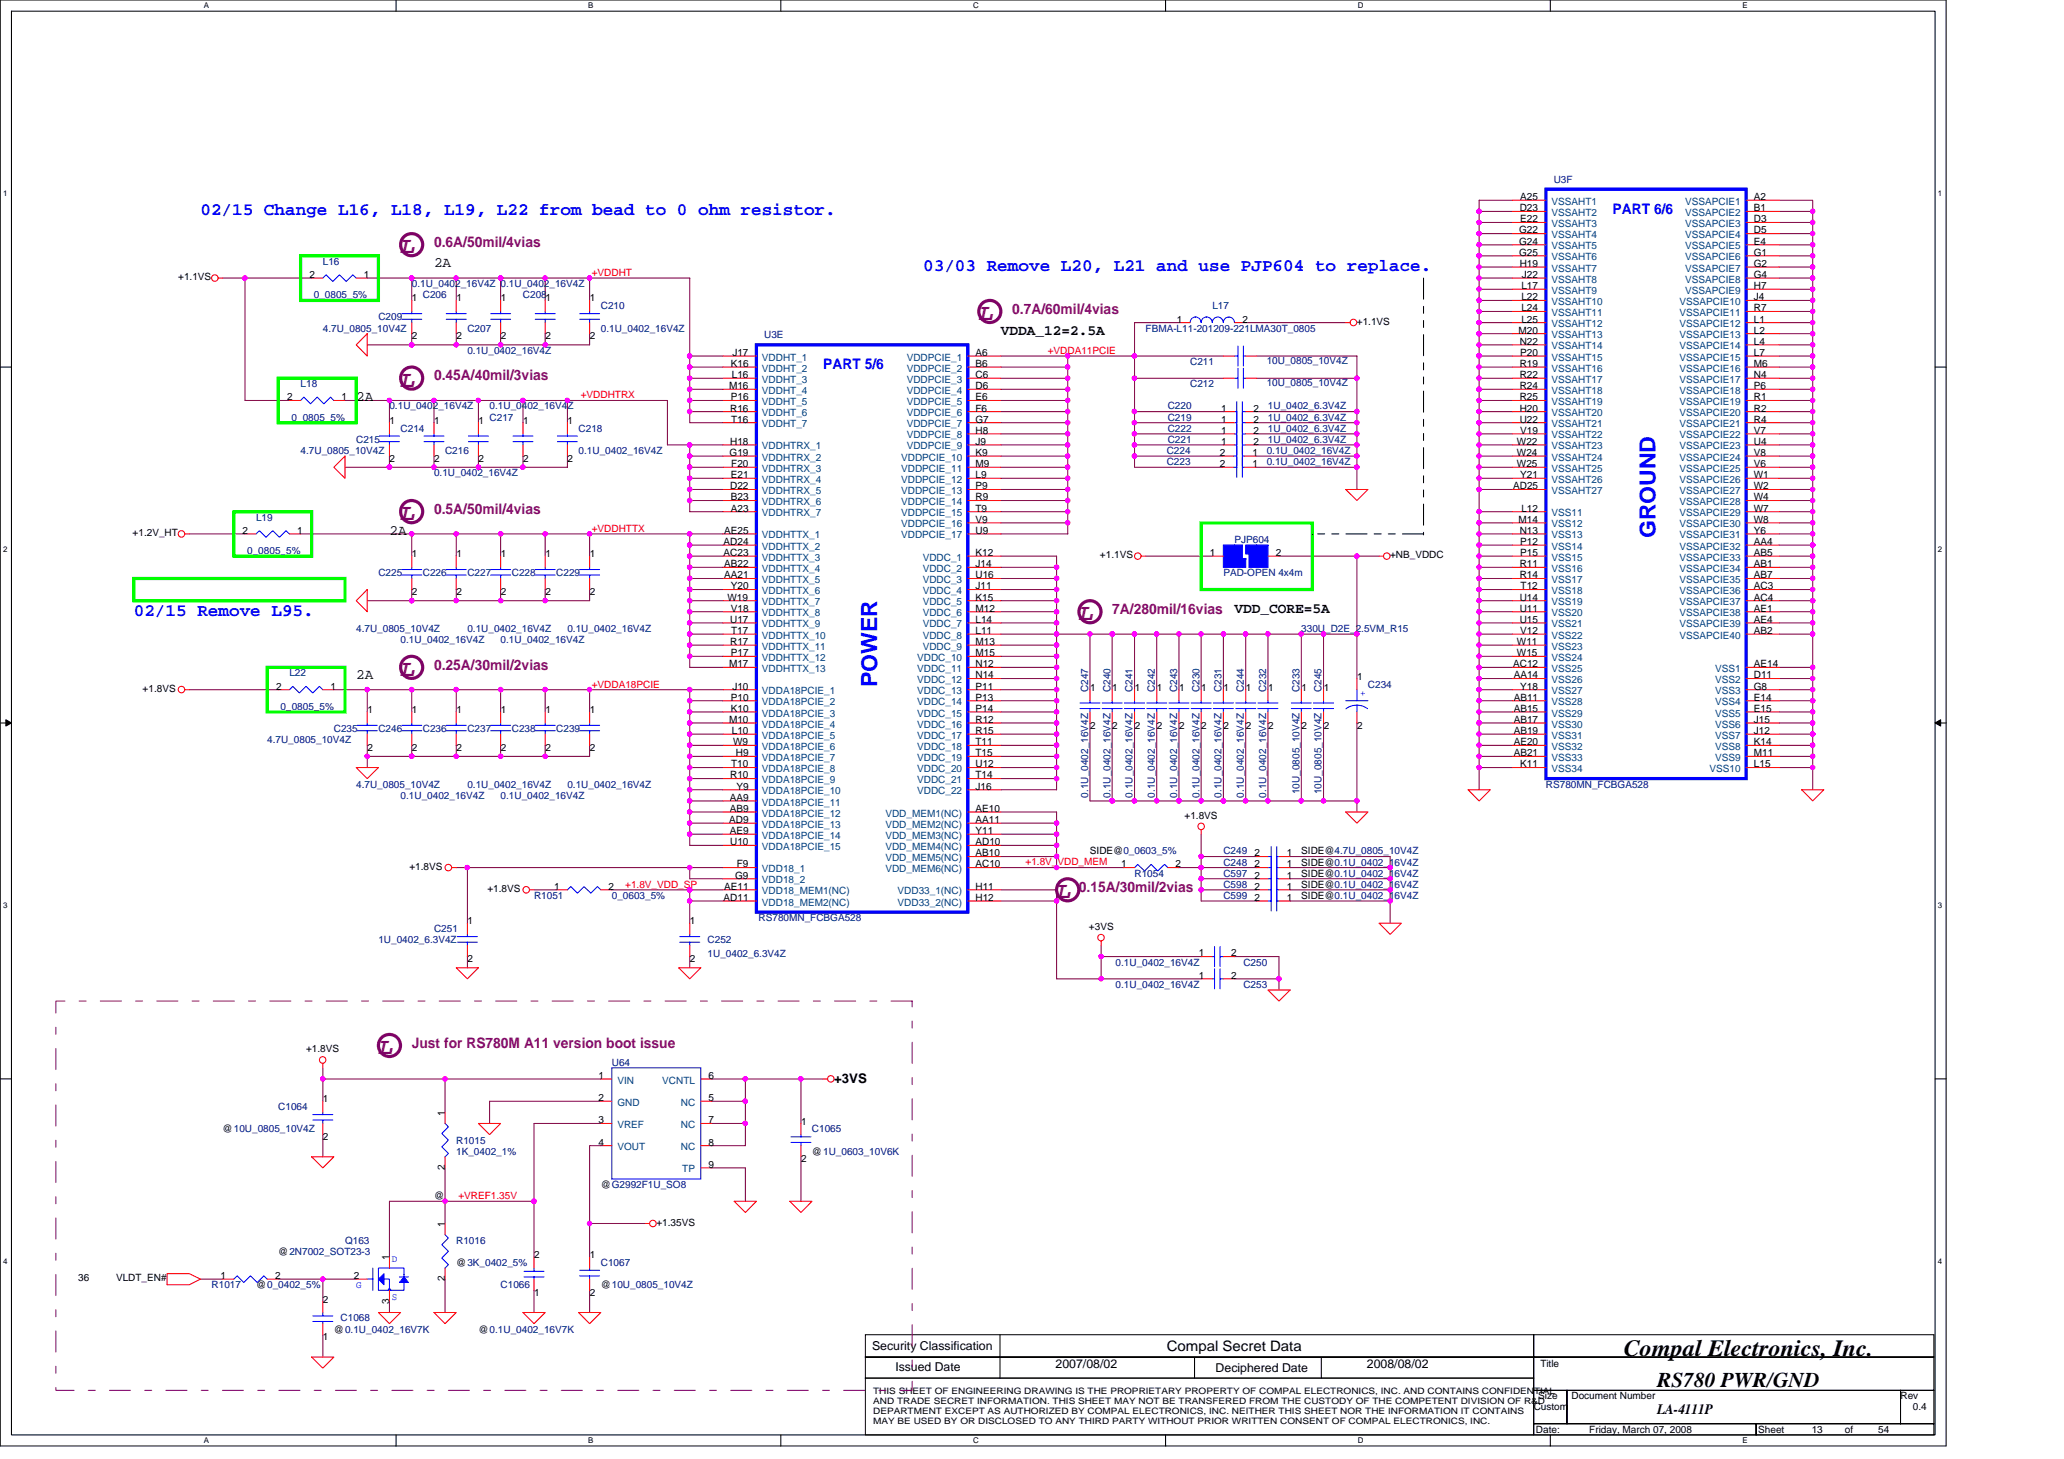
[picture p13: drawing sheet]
<svg xmlns="http://www.w3.org/2000/svg" width="297mm" height="210mm" viewBox="0 0 297 210" stroke-linecap="round" stroke-linejoin="round" font-family="sans-serif">
<defs><g id="words">
<g font-size="3.3" fill="#800080">
<text x="57.7" y="36.4">L</text>
<text x="140.9" y="46">L</text>
<text x="57.7" y="55.6">L</text>
<text x="57.7" y="74.8">L</text>
<text x="155.3" y="89.2">L</text>
<text x="57.7" y="97.2">L</text>
<text x="152.1" y="129.2">L</text>
<text x="54.5" y="151.6">L</text>
</g>
<text font-size="3.3" x="233.7" y="195.1">Compal Electronics, Inc.</text>
<g font-size="3.2" fill="#00f">
<text x="238.2" y="77.4" transform="rotate(-90 238.2 77.4)">GROUND</text>
<text x="126.2" y="98.9" transform="rotate(-90 126.2 98.9)">POWER</text>
</g>
<text font-size="3" x="238.5" y="199.6">RS780 PWR/GND</text>
<g font-size="2.5" fill="#00f">
<text x="28.8" y="30.9">02/15 Change L16, L18, L19, L22 from bead to 0 ohm resistor.</text>
<text x="132.9" y="38.9">03/03 Remove L20, L21 and use PJP604 to replace.</text>
<text x="19.3" y="88.6">02/15 Remove L95.</text>
</g>
<g font-size="2.1" fill="#800080">
<text x="62.5" y="35.5">0.6A/50mil/4vias</text>
<text x="145.7" y="45.1">0.7A/60mil/4vias</text>
<text x="62.5" y="54.7">0.45A/40mil/3vias</text>
<text x="62.5" y="73.9">0.5A/50mil/4vias</text>
<text x="160.1" y="88.3">7A/280mil/16vias</text>
<text x="62.5" y="96.4">0.25A/30mil/2vias</text>
<text x="155.3" y="128.4">0.15A/30mil/2vias</text>
<text x="59.3" y="150.7">Just for RS780M A11 version boot issue</text>
</g>
<g font-size="2.1" fill="#00f">
<text x="232.1" y="30.7">PART 6/6</text>
<text x="118.5" y="53.1">PART 5/6</text>
</g>
<g font-size="2.1">
<text x="62.5" y="38.5">2A</text>
<text x="144.1" y="48.2">VDDA_12=2.5A</text>
<text x="51.3" y="57.7">2A</text>
<text x="56" y="76.9">2A</text>
<text x="177.7" y="88.2">VDD_CORE=5A</text>
<text x="51.3" y="97.7">2A</text>
<text x="167.9" y="194.4">Compal Secret Data</text>
<text x="238.5" y="203.5">LA-4111P</text>
</g>
<text font-size="1.9" x="120.1" y="155.9">+3VS</text>
<g font-size="1.8">
<text x="125.5" y="194.2">Security Classification</text>
<text x="128.9" y="197.3">Issued Date</text>
<text x="151.9" y="196.8">2007/08/02</text>
<text x="174.9" y="197.4">Deciphered Date</text>
<text x="196.7" y="196.8">2008/08/02</text>
</g>
<g font-size="1.4">
<text x="218.8" y="28.8">A25</text>
<text x="252.4" y="28.8">A2</text>
<text x="218.6" y="33.6">G22</text>
<text x="218.6" y="35.2">G24</text>
<text x="218.7" y="30.4">D23</text>
<text x="218.8" y="32">E22</text>
<text x="252.4" y="30.4">B1</text>
<text x="252.4" y="32">D3</text>
<text x="252.4" y="33.6">D5</text>
<text x="252.4" y="35.2">E4</text>
<text x="25.7" y="40.3">+1.1VS</text>
<text x="44.5" y="40">2</text>
<text x="52.4" y="40">1</text>
<text x="218.6" y="36.8">G25</text>
<text x="218.7" y="38.4">H19</text>
<text x="218.9" y="41.6">L17</text>
<text x="219" y="40">J22</text>
<text x="252.4" y="36.8">G1</text>
<text x="252.4" y="38.4">G2</text>
<text x="252.4" y="40">G4</text>
<text x="252.4" y="41.6">H7</text>
<text x="59.3" y="43.4">1</text>
<text x="65.7" y="43.4">1</text>
<text x="72.1" y="43.4">1</text>
<text x="78.5" y="43.4">1</text>
<text x="84.9" y="43.4">1</text>
<text x="169.4" y="46.4">1</text>
<text x="178.8" y="46.4">2</text>
<text x="195.3" y="46.7">+1.1VS</text>
<text x="218.5" y="48">M20</text>
<text x="218.9" y="43.2">L22</text>
<text x="218.9" y="44.8">L24</text>
<text x="218.9" y="46.4">L25</text>
<text x="252.4" y="43.2">J4</text>
<text x="252.4" y="44.8">R7</text>
<text x="252.4" y="46.4">L1</text>
<text x="252.4" y="48">L2</text>
<text x="59.3" y="48.8">2</text>
<text x="65.7" y="48.8">2</text>
<text x="72.1" y="48.8">2</text>
<text x="78.5" y="48.8">2</text>
<text x="84.9" y="48.8">2</text>
<text x="105.2" y="52.8">K16</text>
<text x="105.4" y="51.2">J17</text>
<text x="140.4" y="51.2">A6</text>
<text x="140.4" y="52.8">B6</text>
<text x="218.7" y="49.6">N22</text>
<text x="218.7" y="52.8">R19</text>
<text x="218.8" y="51.2">P20</text>
<text x="252.4" y="49.6">L4</text>
<text x="252.4" y="51.2">L7</text>
<text x="252.4" y="52.8">M6</text>
<text x="41.3" y="57.6">2</text>
<text x="49.2" y="57.6">1</text>
<text x="104.9" y="56">M16</text>
<text x="105.1" y="59.2">R16</text>
<text x="105.2" y="57.6">P16</text>
<text x="105.3" y="54.4">L16</text>
<text x="140.4" y="54.4">C6</text>
<text x="140.4" y="56">D6</text>
<text x="140.4" y="57.6">E6</text>
<text x="140.4" y="59.2">F6</text>
<text x="175.7" y="59.2">1</text>
<text x="180.4" y="59.2">2</text>
<text x="218.7" y="54.4">R22</text>
<text x="218.7" y="56">R24</text>
<text x="218.7" y="57.6">R25</text>
<text x="218.7" y="59.2">H20</text>
<text x="252.4" y="54.4">N4</text>
<text x="252.4" y="56">P6</text>
<text x="252.4" y="57.6">R1</text>
<text x="252.4" y="59.2">R2</text>
<text x="56.1" y="61">1</text>
<text x="62.5" y="61">1</text>
<text x="68.9" y="61">1</text>
<text x="75.3" y="61">1</text>
<text x="81.7" y="61">1</text>
<text x="105" y="65.6">G19</text>
<text x="105.1" y="64">H18</text>
<text x="105.2" y="60.8">T16</text>
<text x="140.4" y="65.6">K9</text>
<text x="140.4" y="60.8">G7</text>
<text x="140.4" y="62.4">H8</text>
<text x="140.4" y="64">J9</text>
<text x="175.6" y="65.6">2</text>
<text x="175.7" y="60.8">1</text>
<text x="175.7" y="62.4">1</text>
<text x="175.7" y="64">1</text>
<text x="180.2" y="65.6">1</text>
<text x="180.4" y="60.8">2</text>
<text x="180.4" y="62.4">2</text>
<text x="180.4" y="64">2</text>
<text x="218.3" y="64">W22</text>
<text x="218.3" y="65.6">W24</text>
<text x="218.7" y="60.8">U22</text>
<text x="218.8" y="62.4">V19</text>
<text x="252.4" y="60.8">R4</text>
<text x="252.4" y="62.4">V7</text>
<text x="252.4" y="64">U4</text>
<text x="252.4" y="65.6">V8</text>
<text x="56.1" y="66.4">2</text>
<text x="62.5" y="66.4">2</text>
<text x="68.9" y="66.4">2</text>
<text x="75.3" y="66.4">2</text>
<text x="81.7" y="66.4">2</text>
<text x="105.1" y="70.4">D22</text>
<text x="105.2" y="68.8">E21</text>
<text x="105.2" y="72">B23</text>
<text x="105.2" y="67.2">F20</text>
<text x="140.4" y="67.2">M9</text>
<text x="140.4" y="68.8">L9</text>
<text x="140.4" y="70.4">P9</text>
<text x="140.4" y="72">R9</text>
<text x="175.6" y="67.2">2</text>
<text x="180.2" y="67.2">1</text>
<text x="217.8" y="70.4">AD25</text>
<text x="218.3" y="67.2">W25</text>
<text x="218.8" y="68.8">Y21</text>
<text x="252.4" y="67.2">V6</text>
<text x="252.4" y="68.8">W1</text>
<text x="252.4" y="70.4">W2</text>
<text x="252.4" y="72">W4</text>
<text x="19.1" y="77.2">+1.2V_HT</text>
<text x="34.9" y="76.8">2</text>
<text x="42.8" y="76.8">1</text>
<text x="104.2" y="76.8">AE25</text>
<text x="105.2" y="73.6">A23</text>
<text x="140.4" y="73.6">T9</text>
<text x="140.4" y="75.2">V9</text>
<text x="140.4" y="76.8">U9</text>
<text x="218.5" y="75.2">M14</text>
<text x="218.7" y="76.8">N13</text>
<text x="218.9" y="73.6">L12</text>
<text x="252.4" y="73.6">W7</text>
<text x="252.4" y="75.2">W8</text>
<text x="252.4" y="76.8">Y6</text>
<text x="59.3" y="80.2">1</text>
<text x="65.7" y="80.2">1</text>
<text x="72.1" y="80.2">1</text>
<text x="78.5" y="80.2">1</text>
<text x="84.9" y="80.2">1</text>
<text x="104.1" y="78.4">AD24</text>
<text x="104.1" y="80">AC23</text>
<text x="104.2" y="81.6">AB22</text>
<text x="104.2" y="83.2">AA21</text>
<text x="140.4" y="80">K12</text>
<text x="140.4" y="81.6">J14</text>
<text x="140.4" y="83.2">U16</text>
<text x="158.3" y="80.3">+1.1VS</text>
<text x="174.1" y="80">1</text>
<text x="183.6" y="80">2</text>
<text x="200.1" y="80.3">+NB_VDDC</text>
<text x="218.7" y="81.6">R11</text>
<text x="218.7" y="83.2">R14</text>
<text x="218.8" y="78.4">P12</text>
<text x="218.8" y="80">P15</text>
<text x="252.4" y="78.4">AA4</text>
<text x="252.4" y="80">AB5</text>
<text x="252.4" y="81.6">AB1</text>
<text x="252.4" y="83.2">AB7</text>
<text x="59.3" y="85.6">2</text>
<text x="65.7" y="85.6">2</text>
<text x="72.1" y="85.6">2</text>
<text x="78.5" y="85.6">2</text>
<text x="84.9" y="85.6">2</text>
<text x="104.7" y="86.4">W19</text>
<text x="105.1" y="89.6">U17</text>
<text x="105.2" y="84.8">Y20</text>
<text x="105.2" y="88">V18</text>
<text x="140.4" y="84.8">J11</text>
<text x="140.4" y="86.4">K15</text>
<text x="140.4" y="88">M12</text>
<text x="140.4" y="89.6">L14</text>
<text x="218.7" y="86.4">U14</text>
<text x="218.7" y="88">U11</text>
<text x="218.7" y="89.6">U15</text>
<text x="218.8" y="84.8">T12</text>
<text x="252.4" y="84.8">AC3</text>
<text x="252.4" y="86.4">AC4</text>
<text x="252.4" y="88">AE1</text>
<text x="252.4" y="89.6">AE4</text>
<text x="104.9" y="96">M17</text>
<text x="105.1" y="92.8">R17</text>
<text x="105.2" y="94.4">P17</text>
<text x="105.2" y="91.2">T17</text>
<text x="140.4" y="91.2">L11</text>
<text x="140.4" y="92.8">M13</text>
<text x="140.4" y="94.4">M15</text>
<text x="140.4" y="96">N12</text>
<text x="217.8" y="96">AC12</text>
<text x="218.3" y="92.8">W11</text>
<text x="218.3" y="94.4">W15</text>
<text x="218.8" y="91.2">V12</text>
<text x="252.4" y="96">AE14</text>
<text x="252.4" y="91.2">AB2</text>
<text x="20.5" y="99.5">+1.8VS</text>
<text x="39.7" y="99.2">2</text>
<text x="47.6" y="99.2">1</text>
<text x="105.2" y="100.8">P10</text>
<text x="105.4" y="99.2">J10</text>
<text x="140.4" y="97.6">N14</text>
<text x="140.4" y="99.2">P11</text>
<text x="140.4" y="100.8">P13</text>
<text x="156.9" y="99.4">1</text>
<text x="160.1" y="99.4">1</text>
<text x="163.3" y="99.4">1</text>
<text x="166.5" y="99.4">1</text>
<text x="169.7" y="99.4">1</text>
<text x="172.9" y="99.4">1</text>
<text x="176.1" y="99.4">1</text>
<text x="179.3" y="99.4">1</text>
<text x="182.5" y="99.4">1</text>
<text x="187.3" y="99.4">1</text>
<text x="190.5" y="99.4">1</text>
<text x="195.3" y="97.8">1</text>
<text x="217.8" y="97.6">AA14</text>
<text x="217.8" y="100.8">AB11</text>
<text x="218.8" y="99.2">Y18</text>
<text x="252.4" y="97.6">D11</text>
<text x="252.4" y="99.2">G8</text>
<text x="252.4" y="100.8">E14</text>
<text x="52.9" y="102.6">1</text>
<text x="59.3" y="102.6">1</text>
<text x="65.7" y="102.6">1</text>
<text x="72.1" y="102.6">1</text>
<text x="78.5" y="102.6">1</text>
<text x="84.9" y="102.6">1</text>
<text x="104.9" y="104">M10</text>
<text x="105.2" y="102.4">K10</text>
<text x="105.3" y="105.6">L10</text>
<text x="105.5" y="107.2">W9</text>
<text x="140.4" y="102.4">P14</text>
<text x="140.4" y="104">R12</text>
<text x="140.4" y="105.6">R15</text>
<text x="140.4" y="107.2">T11</text>
<text x="156.9" y="104.8">2</text>
<text x="160.1" y="104.8">2</text>
<text x="163.3" y="104.8">2</text>
<text x="166.5" y="104.8">2</text>
<text x="169.7" y="104.8">2</text>
<text x="172.9" y="104.8">2</text>
<text x="176.1" y="104.8">2</text>
<text x="179.3" y="104.8">2</text>
<text x="182.5" y="104.8">2</text>
<text x="187.3" y="104.8">2</text>
<text x="190.5" y="104.8">2</text>
<text x="195.3" y="104.8">2</text>
<text x="217.8" y="102.4">AB15</text>
<text x="217.8" y="104">AB17</text>
<text x="217.8" y="105.6">AB19</text>
<text x="217.8" y="107.2">AE20</text>
<text x="252.4" y="102.4">E15</text>
<text x="252.4" y="105.6">J12</text>
<text x="252.4" y="107.2">K14</text>
<text x="252.4" y="104">J15</text>
<text x="52.9" y="108">2</text>
<text x="59.3" y="108">2</text>
<text x="65.7" y="108">2</text>
<text x="72.1" y="108">2</text>
<text x="78.5" y="108">2</text>
<text x="84.9" y="108">2</text>
<text x="105.1" y="112">R10</text>
<text x="105.2" y="110.4">T10</text>
<text x="105.9" y="108.8">H9</text>
<text x="106" y="113.6">Y9</text>
<text x="140.4" y="108.8">T15</text>
<text x="140.4" y="110.4">U12</text>
<text x="140.4" y="112">T14</text>
<text x="140.4" y="113.6">J16</text>
<text x="217.8" y="108.8">AB21</text>
<text x="218.8" y="110.4">K11</text>
<text x="252.4" y="110.4">L15</text>
<text x="252.4" y="108.8">M11</text>
<text x="104.9" y="118.4">AD9</text>
<text x="105" y="115.2">AA9</text>
<text x="105" y="116.8">AB9</text>
<text x="105" y="120">AE9</text>
<text x="140.4" y="116.8">AE10</text>
<text x="140.4" y="118.4">AA11</text>
<text x="140.4" y="120">Y11</text>
<text x="170.5" y="117.8">+1.8VS</text>
<text x="58.9" y="125.2">+1.8VS</text>
<text x="105.1" y="121.6">U10</text>
<text x="106" y="124.8">F9</text>
<text x="140.4" y="121.6">AD10</text>
<text x="140.4" y="124.8">AC10</text>
<text x="140.4" y="123.2">AB10</text>
<text x="156.9" y="122.9">SIDE@0_0603_5%</text>
<text x="161.4" y="124.8">1</text>
<text x="169.2" y="124.8">2</text>
<text x="180.5" y="123.2">2</text>
<text x="180.5" y="124.8">2</text>
<text x="185.2" y="123.2">1</text>
<text x="185.2" y="124.8">1</text>
<text x="187.3" y="122.9">SIDE@4.7U_0805_10V4Z</text>
<text x="187.3" y="124.5">SIDE@0.1U_0402_16V4Z</text>
<text x="70.1" y="128.4">+1.8VS</text>
<text x="79.7" y="128">1</text>
<text x="87.6" y="128">2</text>
<text x="104.1" y="129.6">AD11</text>
<text x="104.2" y="128">AE11</text>
<text x="105.8" y="126.4">G9</text>
<text x="140.4" y="128">H11</text>
<text x="140.4" y="129.6">H12</text>
<text x="180.5" y="129.6">2</text>
<text x="180.5" y="128">2</text>
<text x="180.5" y="126.4">2</text>
<text x="185.2" y="129.6">1</text>
<text x="185.2" y="128">1</text>
<text x="185.2" y="126.4">1</text>
<text x="187.3" y="129.3">SIDE@0.1U_0402_16V4Z</text>
<text x="187.3" y="127.7">SIDE@0.1U_0402_16V4Z</text>
<text x="187.3" y="126.1">SIDE@0.1U_0402_16V4Z</text>
<text x="67.3" y="133">1</text>
<text x="99.3" y="133">1</text>
<text x="156.7" y="133.8">+3VS</text>
<text x="172.5" y="137.6">1</text>
<text x="177.2" y="137.6">2</text>
<text x="67.3" y="138.4">2</text>
<text x="99.3" y="138.4">2</text>
<text x="172.5" y="140.8">1</text>
<text x="177.2" y="140.8">2</text>
<text x="44" y="151.4">+1.8VS</text>
<text x="86.1" y="155.2">1</text>
<text x="102" y="155.2">6</text>
<text x="46.5" y="158.6">1</text>
<text x="64" y="160.5" transform="rotate(-90 64 160.5)">1</text>
<text x="86.1" y="158.4">2</text>
<text x="86.1" y="161.6">3</text>
<text x="102" y="158.4">5</text>
<text x="102" y="161.6">7</text>
<text x="115.3" y="161.8">1</text>
<text x="32" y="162.9">@10U_0805_10V4Z</text>
<text x="46.5" y="164">2</text>
<text x="86.1" y="164.8">4</text>
<text x="102" y="164.8">8</text>
<text x="102" y="168">9</text>
<text x="115.3" y="167.2">2</text>
<text x="116.9" y="166.1">@1U_0603_10V6K</text>
<text x="62.5" y="172.5">@</text>
<text x="64" y="168.4" transform="rotate(-90 64 168.4)">2</text>
<text x="86.5" y="170.9">@G2992F1U_SO8</text>
<text x="64" y="176.5" transform="rotate(-90 64 176.5)">1</text>
<text x="94.5" y="176.4">+1.35VS</text>
<text x="11.3" y="184.4">36</text>
<text x="16.7" y="184.4">VLDT_EN#</text>
<text x="31.7" y="184">1</text>
<text x="36.8" y="185.3">@0_0402_5%</text>
<text x="39.6" y="184">2</text>
<text x="40" y="180.5">@2N7002_SOT23-3</text>
<text x="50.9" y="184">2</text>
<text x="56" y="181.3" transform="rotate(-90 56 181.3)">1</text>
<text x="64" y="184.4" transform="rotate(-90 64 184.4)">2</text>
<text x="65.7" y="182.1">@3K_0402_5%</text>
<text x="76.9" y="181">2</text>
<text x="84.9" y="181">1</text>
<text x="86.5" y="185.3">@10U_0805_10V4Z</text>
<text x="46.5" y="187.4">2</text>
<text x="48" y="191.7">@0.1U_0402_16V7K</text>
<text x="56" y="187.6" transform="rotate(-90 56 187.6)">3</text>
<text x="68.9" y="191.7">@0.1U_0402_16V7K</text>
<text x="76.9" y="186.4">1</text>
<text x="84.9" y="186.4">2</text>
<text x="46.5" y="192.8">1</text>
<text x="221.7" y="196.7">Title</text>
<text x="220.7" y="202.9">Custom</text>
<text x="221.4" y="201.3">Size</text>
<text x="226.2" y="201.3">Document Number</text>
<text x="273.5" y="201.3">Rev</text>
<text x="275.3" y="202.9">0.4</text>
<text x="221" y="206.1">Date:</text>
<text x="228.7" y="206.1">Friday, March 07, 2008</text>
<text x="253" y="206.1">Sheet</text>
<text x="260.7" y="206.1">13</text>
<text x="265.5" y="206.1">of</text>
<text x="270.3" y="206.1">54</text>
</g>
<g font-size="1.4" fill="#004080">
<text x="223.3" y="29.5">VSSAHT1</text>
<text x="242.5" y="29.5">VSSAPCIE1</text>
<text x="223.3" y="31.1">VSSAHT2</text>
<text x="223.3" y="32.7">VSSAHT3</text>
<text x="223.3" y="34.3">VSSAHT4</text>
<text x="223.3" y="35.9">VSSAHT5</text>
<text x="242.5" y="31.1">VSSAPCIE2</text>
<text x="242.5" y="32.7">VSSAPCIE3</text>
<text x="242.5" y="34.3">VSSAPCIE4</text>
<text x="242.5" y="35.9">VSSAPCIE5</text>
<text x="223.3" y="37.5">VSSAHT6</text>
<text x="223.3" y="39.1">VSSAHT7</text>
<text x="223.3" y="40.7">VSSAHT8</text>
<text x="242.5" y="37.5">VSSAPCIE6</text>
<text x="242.5" y="39.1">VSSAPCIE7</text>
<text x="242.5" y="40.7">VSSAPCIE8</text>
<text x="223.3" y="42.3">VSSAHT9</text>
<text x="223.3" y="43.9">VSSAHT10</text>
<text x="223.3" y="45.5">VSSAHT11</text>
<text x="223.3" y="47.1">VSSAHT12</text>
<text x="241.7" y="43.9">VSSAPCIE10</text>
<text x="241.7" y="45.5">VSSAPCIE11</text>
<text x="241.7" y="47.1">VSSAPCIE12</text>
<text x="242.5" y="42.3">VSSAPCIE9</text>
<text x="109.7" y="51.9">VDDHT_1</text>
<text x="109.7" y="53.5">VDDHT_2</text>
<text x="130.5" y="51.9">VDDPCIE_1</text>
<text x="130.5" y="53.5">VDDPCIE_2</text>
<text x="223.3" y="48.7">VSSAHT13</text>
<text x="223.3" y="50.3">VSSAHT14</text>
<text x="223.3" y="51.9">VSSAHT15</text>
<text x="223.3" y="53.5">VSSAHT16</text>
<text x="241.7" y="48.7">VSSAPCIE13</text>
<text x="241.7" y="50.3">VSSAPCIE14</text>
<text x="241.7" y="51.9">VSSAPCIE15</text>
<text x="241.7" y="53.5">VSSAPCIE16</text>
<text x="109.7" y="55.1">VDDHT_3</text>
<text x="109.7" y="56.7">VDDHT_4</text>
<text x="109.7" y="58.3">VDDHT_5</text>
<text x="109.7" y="59.9">VDDHT_6</text>
<text x="130.5" y="55.1">VDDPCIE_3</text>
<text x="130.5" y="56.7">VDDPCIE_4</text>
<text x="130.5" y="58.3">VDDPCIE_5</text>
<text x="130.5" y="59.9">VDDPCIE_6</text>
<text x="223.3" y="55.1">VSSAHT17</text>
<text x="223.3" y="56.7">VSSAHT18</text>
<text x="223.3" y="58.3">VSSAHT19</text>
<text x="223.3" y="59.9">VSSAHT20</text>
<text x="241.7" y="55.1">VSSAPCIE17</text>
<text x="241.7" y="56.7">VSSAPCIE18</text>
<text x="241.7" y="58.3">VSSAPCIE19</text>
<text x="241.7" y="59.9">VSSAPCIE20</text>
<text x="109.7" y="61.5">VDDHT_7</text>
<text x="109.7" y="64.7">VDDHTRX_1</text>
<text x="130.5" y="61.5">VDDPCIE_7</text>
<text x="130.5" y="63.1">VDDPCIE_8</text>
<text x="130.5" y="64.7">VDDPCIE_9</text>
<text x="223.3" y="61.5">VSSAHT21</text>
<text x="223.3" y="63.1">VSSAHT22</text>
<text x="223.3" y="64.7">VSSAHT23</text>
<text x="241.7" y="61.5">VSSAPCIE21</text>
<text x="241.7" y="63.1">VSSAPCIE22</text>
<text x="241.7" y="64.7">VSSAPCIE23</text>
<text x="109.7" y="66.3">VDDHTRX_2</text>
<text x="109.7" y="67.9">VDDHTRX_3</text>
<text x="109.7" y="69.5">VDDHTRX_4</text>
<text x="109.7" y="71.1">VDDHTRX_5</text>
<text x="129.7" y="67.9">VDDPCIE_11</text>
<text x="129.7" y="66.3">VDDPCIE_10</text>
<text x="129.7" y="69.5">VDDPCIE_12</text>
<text x="129.7" y="71.1">VDDPCIE_13</text>
<text x="223.3" y="66.3">VSSAHT24</text>
<text x="223.3" y="67.9">VSSAHT25</text>
<text x="223.3" y="69.5">VSSAHT26</text>
<text x="223.3" y="71.1">VSSAHT27</text>
<text x="241.7" y="66.3">VSSAPCIE24</text>
<text x="241.7" y="67.9">VSSAPCIE25</text>
<text x="241.7" y="69.5">VSSAPCIE26</text>
<text x="241.7" y="71.1">VSSAPCIE27</text>
<text x="109.7" y="77.5">VDDHTTX_1</text>
<text x="109.7" y="72.7">VDDHTRX_6</text>
<text x="109.7" y="74.3">VDDHTRX_7</text>
<text x="129.7" y="72.7">VDDPCIE_14</text>
<text x="129.7" y="74.3">VDDPCIE_15</text>
<text x="129.7" y="75.9">VDDPCIE_16</text>
<text x="129.7" y="77.5">VDDPCIE_17</text>
<text x="223.3" y="74.3">VSS11</text>
<text x="223.3" y="75.9">VSS12</text>
<text x="223.3" y="77.5">VSS13</text>
<text x="241.7" y="72.7">VSSAPCIE28</text>
<text x="241.7" y="74.3">VSSAPCIE29</text>
<text x="241.7" y="75.9">VSSAPCIE30</text>
<text x="241.7" y="77.5">VSSAPCIE31</text>
<text x="109.7" y="79.1">VDDHTTX_2</text>
<text x="109.7" y="80.7">VDDHTTX_3</text>
<text x="109.7" y="82.3">VDDHTTX_4</text>
<text x="109.7" y="83.9">VDDHTTX_5</text>
<text x="132.8" y="80.7">VDDC_1</text>
<text x="132.8" y="82.3">VDDC_2</text>
<text x="132.8" y="83.9">VDDC_3</text>
<text x="223.3" y="79.1">VSS14</text>
<text x="223.3" y="80.7">VSS15</text>
<text x="223.3" y="82.3">VSS16</text>
<text x="223.3" y="83.9">VSS17</text>
<text x="241.7" y="79.1">VSSAPCIE32</text>
<text x="241.7" y="80.7">VSSAPCIE33</text>
<text x="241.7" y="82.3">VSSAPCIE34</text>
<text x="241.7" y="83.9">VSSAPCIE35</text>
<text x="109.7" y="85.5">VDDHTTX_6</text>
<text x="109.7" y="87.1">VDDHTTX_7</text>
<text x="109.7" y="88.7">VDDHTTX_8</text>
<text x="132.8" y="85.5">VDDC_4</text>
<text x="132.8" y="87.1">VDDC_5</text>
<text x="132.8" y="88.7">VDDC_6</text>
<text x="223.3" y="85.5">VSS18</text>
<text x="223.3" y="87.1">VSS19</text>
<text x="223.3" y="88.7">VSS20</text>
<text x="241.7" y="85.5">VSSAPCIE36</text>
<text x="241.7" y="87.1">VSSAPCIE37</text>
<text x="241.7" y="88.7">VSSAPCIE38</text>
<text x="109.7" y="90.3">VDDHTTX_9</text>
<text x="109.7" y="91.9">VDDHTTX_10</text>
<text x="109.7" y="93.5">VDDHTTX_11</text>
<text x="109.7" y="95.1">VDDHTTX_12</text>
<text x="132" y="95.1">VDDC_10</text>
<text x="132.8" y="90.3">VDDC_7</text>
<text x="132.8" y="91.9">VDDC_8</text>
<text x="132.8" y="93.5">VDDC_9</text>
<text x="223.3" y="90.3">VSS21</text>
<text x="223.3" y="91.9">VSS22</text>
<text x="223.3" y="93.5">VSS23</text>
<text x="223.3" y="95.1">VSS24</text>
<text x="241.7" y="90.3">VSSAPCIE39</text>
<text x="241.7" y="91.9">VSSAPCIE40</text>
<text x="109.7" y="99.9">VDDA18PCIE_1</text>
<text x="109.7" y="101.5">VDDA18PCIE_2</text>
<text x="109.7" y="96.7">VDDHTTX_13</text>
<text x="132" y="96.7">VDDC_11</text>
<text x="132" y="98.3">VDDC_12</text>
<text x="132" y="99.9">VDDC_13</text>
<text x="132" y="101.5">VDDC_14</text>
<text x="223.3" y="96.7">VSS25</text>
<text x="223.3" y="98.3">VSS26</text>
<text x="223.3" y="99.9">VSS27</text>
<text x="223.3" y="101.5">VSS28</text>
<text x="246.8" y="98.3">VSS2</text>
<text x="246.8" y="99.9">VSS3</text>
<text x="246.8" y="101.5">VSS4</text>
<text x="246.8" y="96.7">VSS1</text>
<text x="109.7" y="103.1">VDDA18PCIE_3</text>
<text x="109.7" y="107.9">VDDA18PCIE_6</text>
<text x="109.7" y="104.7">VDDA18PCIE_4</text>
<text x="109.7" y="106.3">VDDA18PCIE_5</text>
<text x="132" y="103.1">VDDC_15</text>
<text x="132" y="104.7">VDDC_16</text>
<text x="132" y="106.3">VDDC_17</text>
<text x="132" y="107.9">VDDC_18</text>
<text x="223.3" y="103.1">VSS29</text>
<text x="223.3" y="104.7">VSS30</text>
<text x="223.3" y="106.3">VSS31</text>
<text x="223.3" y="107.9">VSS32</text>
<text x="246.8" y="103.1">VSS5</text>
<text x="246.8" y="106.3">VSS7</text>
<text x="246.8" y="107.9">VSS8</text>
<text x="246.8" y="104.7">VSS6</text>
<text x="109.7" y="109.5">VDDA18PCIE_7</text>
<text x="109.7" y="111.1">VDDA18PCIE_8</text>
<text x="109.7" y="112.7">VDDA18PCIE_9</text>
<text x="132" y="109.5">VDDC_19</text>
<text x="132" y="111.1">VDDC_20</text>
<text x="132" y="112.7">VDDC_21</text>
<text x="223.3" y="111.1">VSS34</text>
<text x="223.3" y="109.5">VSS33</text>
<text x="246" y="111.1">VSS10</text>
<text x="246.8" y="109.5">VSS9</text>
<text x="109.7" y="114.3">VDDA18PCIE_10</text>
<text x="109.7" y="115.9">VDDA18PCIE_11</text>
<text x="109.7" y="117.5">VDDA18PCIE_12</text>
<text x="109.7" y="119.1">VDDA18PCIE_13</text>
<text x="127.4" y="117.5">VDD_MEM1(NC)</text>
<text x="127.4" y="119.1">VDD_MEM2(NC)</text>
<text x="132" y="114.3">VDDC_22</text>
<text x="109.7" y="125.5">VDD18_1</text>
<text x="109.7" y="120.7">VDDA18PCIE_14</text>
<text x="109.7" y="122.3">VDDA18PCIE_15</text>
<text x="127.4" y="120.7">VDD_MEM3(NC)</text>
<text x="127.4" y="122.3">VDD_MEM4(NC)</text>
<text x="127.4" y="125.5">VDD_MEM6(NC)</text>
<text x="127.4" y="123.9">VDD_MEM5(NC)</text>
<text x="109.7" y="127.1">VDD18_2</text>
<text x="109.7" y="128.7">VDD18_MEM1(NC)</text>
<text x="109.7" y="130.3">VDD18_MEM2(NC)</text>
<text x="129.2" y="128.7">VDD33_1(NC)</text>
<text x="129.2" y="130.3">VDD33_2(NC)</text>
<text x="88.9" y="155.9">VIN</text>
<text x="95.3" y="155.9">VCNTL</text>
<text x="88.9" y="159.1">GND</text>
<text x="98" y="159.1">NC</text>
<text x="88.9" y="165.5">VOUT</text>
<text x="88.9" y="162.3">VREF</text>
<text x="98" y="162.3">NC</text>
<text x="98" y="165.5">NC</text>
<text x="98.2" y="168.7">TP</text>
</g>
<g font-size="1.4" fill="#000080">
<text x="223.6" y="26.3">U3F</text>
<text x="46.5" y="38.1">L16</text>
<text x="59.3" y="41.3">0.1U_0402_16V4Z 0.1U_0402_16V4Z</text>
<text x="45.2" y="42.9">0_0805_5%</text>
<text x="46.5" y="47.7">4.7U_0805_10V4Z</text>
<text x="54.5" y="46.1">C209</text>
<text x="60.9" y="42.9">C206</text>
<text x="67.3" y="47.7">C207</text>
<text x="75.3" y="42.9">C208</text>
<text x="86.5" y="44.5">C210</text>
<text x="86.5" y="47.7">0.1U_0402_16V4Z</text>
<text x="164.9" y="47.7">FBMA-L11-201209-221LMA30T_0805</text>
<text x="174.5" y="44.5">L17</text>
<text x="67.3" y="50.9">0.1U_0402_16V4Z</text>
<text x="110" y="48.7">U3E</text>
<text x="171.3" y="52.5">C211</text>
<text x="182.3" y="52.3">10U_0805_10V4Z</text>
<text x="43.3" y="55.7">L18</text>
<text x="56" y="58.9">0.1U_0402_16V4Z</text>
<text x="70.5" y="58.9">0.1U_0402_16V4Z</text>
<text x="168.1" y="58.9">C220</text>
<text x="171.3" y="55.7">C212</text>
<text x="182.3" y="55.5">10U_0805_10V4Z</text>
<text x="182.5" y="58.9">1U_0402_6.3V4Z</text>
<text x="42" y="60.5">0_0805_5%</text>
<text x="43.3" y="65.3">4.7U_0805_10V4Z</text>
<text x="51.3" y="63.7">C215</text>
<text x="57.7" y="62.1">C214</text>
<text x="64" y="65.3">C216</text>
<text x="70.5" y="60.5">C217</text>
<text x="83.3" y="62.1">C218</text>
<text x="83.3" y="65.3">0.1U_0402_16V4Z</text>
<text x="167.9" y="65.3">C224</text>
<text x="168.1" y="60.5">C219</text>
<text x="168.1" y="62.1">C222</text>
<text x="168.1" y="63.7">C221</text>
<text x="182.3" y="65.3">0.1U_0402_16V4Z</text>
<text x="182.5" y="60.5">1U_0402_6.3V4Z</text>
<text x="182.5" y="62.1">1U_0402_6.3V4Z</text>
<text x="182.5" y="63.7">1U_0402_6.3V4Z</text>
<text x="62.5" y="68.5">0.1U_0402_16V4Z</text>
<text x="167.9" y="66.9">C223</text>
<text x="182.3" y="66.9">0.1U_0402_16V4Z</text>
<text x="36.8" y="74.9">L19</text>
<text x="35.6" y="79.7">0_0805_5%</text>
<text x="54.5" y="82.9">C225</text>
<text x="60.9" y="82.9">C226</text>
<text x="67.3" y="82.9">C227</text>
<text x="73.7" y="82.9">C228</text>
<text x="80" y="82.9">C229</text>
<text x="176.1" y="82.9">PAD-OPEN 4x4m</text>
<text x="177.7" y="78.1">PJP604</text>
<text x="51.3" y="90.9">4.7U_0805_10V4Z</text>
<text x="57.7" y="92.5">0.1U_0402_16V4Z</text>
<text x="67.3" y="90.9">0.1U_0402_16V4Z</text>
<text x="72" y="92.5">0.1U_0402_16V4Z</text>
<text x="81.7" y="90.9">0.1U_0402_16V4Z</text>
<text x="187.3" y="90.9">330U_D2E_2.5VM_R15</text>
<text x="41.7" y="97.3">L22</text>
<text x="156.6" y="99.5" transform="rotate(-90 156.6 99.5)">C247</text>
<text x="159.8" y="99.5" transform="rotate(-90 159.8 99.5)">C240</text>
<text x="163" y="99.5" transform="rotate(-90 163 99.5)">C241</text>
<text x="166.2" y="99.5" transform="rotate(-90 166.2 99.5)">C242</text>
<text x="169.4" y="99.5" transform="rotate(-90 169.4 99.5)">C243</text>
<text x="172.6" y="99.5" transform="rotate(-90 172.6 99.5)">C230</text>
<text x="175.8" y="99.5" transform="rotate(-90 175.8 99.5)">C231</text>
<text x="179" y="99.5" transform="rotate(-90 179 99.5)">C244</text>
<text x="182.2" y="99.5" transform="rotate(-90 182.2 99.5)">C232</text>
<text x="187" y="99.5" transform="rotate(-90 187 99.5)">C233</text>
<text x="190.2" y="99.5" transform="rotate(-90 190.2 99.5)">C245</text>
<text x="196.9" y="98.9">C234</text>
<text x="38.5" y="106.9">4.7U_0805_10V4Z</text>
<text x="40.4" y="102.1">0_0805_5%</text>
<text x="48" y="105.3">C235</text>
<text x="54.5" y="105.3">C246</text>
<text x="60.9" y="105.3">C236</text>
<text x="67.3" y="105.3">C237</text>
<text x="73.7" y="105.3">C238</text>
<text x="80" y="105.3">C239</text>
<text x="51.3" y="113.3">4.7U_0805_10V4Z</text>
<text x="67.3" y="113.3">0.1U_0402_16V4Z</text>
<text x="81.7" y="113.3">0.1U_0402_16V4Z</text>
<text x="222.5" y="113.3">RS780MN_FCBGA528</text>
<text x="57.7" y="114.9">0.1U_0402_16V4Z</text>
<text x="72" y="114.9">0.1U_0402_16V4Z</text>
<text x="156.6" y="114.7" transform="rotate(-90 156.6 114.7)">0.1U_0402_16V4Z</text>
<text x="159.8" y="114.7" transform="rotate(-90 159.8 114.7)">0.1U_0402_16V4Z</text>
<text x="163" y="114.7" transform="rotate(-90 163 114.7)">0.1U_0402_16V4Z</text>
<text x="166.2" y="114.7" transform="rotate(-90 166.2 114.7)">0.1U_0402_16V4Z</text>
<text x="169.4" y="114.7" transform="rotate(-90 169.4 114.7)">0.1U_0402_16V4Z</text>
<text x="172.6" y="114.7" transform="rotate(-90 172.6 114.7)">0.1U_0402_16V4Z</text>
<text x="175.8" y="114.7" transform="rotate(-90 175.8 114.7)">0.1U_0402_16V4Z</text>
<text x="179" y="114.7" transform="rotate(-90 179 114.7)">0.1U_0402_16V4Z</text>
<text x="182.2" y="114.7" transform="rotate(-90 182.2 114.7)">0.1U_0402_16V4Z</text>
<text x="187" y="114.3" transform="rotate(-90 187 114.3)">10U_0805_10V4Z</text>
<text x="190.2" y="114.3" transform="rotate(-90 190.2 114.3)">10U_0805_10V4Z</text>
<text x="176.1" y="122.9">C249</text>
<text x="176.1" y="124.5">C248</text>
<text x="76.9" y="129.3">R1051</text>
<text x="88" y="129.3">0_0603_5%</text>
<text x="163.3" y="126.1">R1054</text>
<text x="176.1" y="129.3">C599</text>
<text x="176.1" y="127.7">C598</text>
<text x="176.1" y="126.1">C597</text>
<text x="54.5" y="135.7">1U_0402_6.3V4Z</text>
<text x="62.5" y="134.1">C251</text>
<text x="101.8" y="135.7">C252</text>
<text x="101.8" y="137.6">1U_0402_6.3V4Z</text>
<text x="109.2" y="132.5">RS780MN_FCBGA528</text>
<text x="160.5" y="142.1">0.1U_0402_16V4Z</text>
<text x="160.5" y="138.9">0.1U_0402_16V4Z</text>
<text x="178.9" y="142.1">C253</text>
<text x="178.9" y="138.9">C250</text>
<text x="88" y="153.3">U64</text>
<text x="40" y="159.7">C1064</text>
<text x="65.7" y="164.5">R1015</text>
<text x="65.7" y="166.1">1K_0402_1%</text>
<text x="116.9" y="162.9">C1065</text>
<text x="49.7" y="178.9">Q163</text>
<text x="65.7" y="178.9">R1016</text>
<text x="30.5" y="185.3">R1017</text>
<text x="72" y="185.3">C1066</text>
<text x="86.5" y="182.1">C1067</text>
<text x="49" y="190.1">C1068</text>
</g>
<g font-size="1.4" fill="#f00">
<text x="85.2" y="39.7">+VDDHT</text>
<text x="150.8" y="50.9">+VDDA11PCIE</text>
<text x="83.6" y="57.3">+VDDHTRX</text>
<text x="85.2" y="76.5">+VDDHTTX</text>
<text x="85.2" y="98.9">+VDDA18PCIE</text>
<text x="147.6" y="124.5">+1.8V_VDD_MEM</text>
<text x="90" y="127.7">+1.8V_VDD_SP</text>
<text x="66" y="172.5">+VREF1.35V</text>
</g>
<g font-size="1.4" fill="#00f">
<text x="195.7" y="100.2">+</text>
<text x="51.3" y="185.3">G</text>
<text x="56.4" y="181.5">D</text>
<text x="56.4" y="187.1">S</text>
</g>
<g font-size="1.3">
<text x="125.7" y="200.5">THIS SHEET OF ENGINEERING DRAWING IS THE PROPRIETARY PROPERTY OF COMPAL ELECTRONICS, INC. AND CONTAINS CONFIDENTIAL</text>
<text x="125.7" y="202">AND TRADE SECRET INFORMATION. THIS SHEET MAY NOT BE TRANSFERED FROM THE CUSTODY OF THE COMPETENT DIVISION OF R&amp;D</text>
<text x="125.7" y="203.5">DEPARTMENT EXCEPT AS AUTHORIZED BY COMPAL ELECTRONICS, INC. NEITHER THIS SHEET NOR THE INFORMATION IT CONTAINS</text>
<text x="125.7" y="204.9">MAY BE USED BY OR DISCLOSED TO ANY THIRD PARTY WITHOUT PRIOR WRITTEN CONSENT OF COMPAL ELECTRONICS, INC.</text>
</g>
<g font-size="1.1">
<text x="29.3" y="1.2">A</text>
<text x="84.7" y="1.2">B</text>
<text x="140" y="1.2">C</text>
<text x="195.4" y="1.2">D</text>
<text x="250.8" y="1.2">E</text>
<text x=".4" y="28.2">1</text>
<text x="278.9" y="28.2">1</text>
<text x=".4" y="79.4">2</text>
<text x="278.9" y="79.4">2</text>
<text x=".4" y="130.6">3</text>
<text x="278.9" y="130.6">3</text>
<text x=".4" y="181.8">4</text>
<text x="278.9" y="181.8">4</text>
<text x="29.3" y="207.6">A</text>
<text x="84.7" y="207.6">B</text>
<text x="140" y="207.6">C</text>
<text x="195.4" y="207.6">D</text>
<text x="250.8" y="207.6">E</text>
</g>
</g></defs>
<path d="M0 0h280.1v208h-280.1zM1.6 1.6h276.9v204.8h-276.9z" fill="none" stroke="#000" stroke-width=".15"/>
<g fill="#fff">
<path d="M29.3 .2h.8v1.2h-.8z"/>
<path d="M29.3 206.6h.8v1.3h-.8z"/>
</g>
<path d="M57 0v1.6M57 206.4v1.6" fill="none" stroke="#000" stroke-width=".15"/>
<g fill="#fff">
<path d="M84.7 .2h.7v1.2h-.7z"/>
<path d="M84.7 206.6h.7v1.3h-.7z"/>
</g>
<path d="M112.4 0v1.6M112.4 206.4v1.6" fill="none" stroke="#000" stroke-width=".15"/>
<g fill="#fff">
<path d="M140 .2h.8v1.2h-.8z"/>
<path d="M140 206.6h.8v1.3h-.8z"/>
</g>
<path d="M167.7 0v1.6M167.7 206.4v1.6" fill="none" stroke="#000" stroke-width=".15"/>
<g fill="#fff">
<path d="M195.4 .2h.8v1.2h-.8z"/>
<path d="M195.4 206.6h.8v1.3h-.8z"/>
</g>
<path d="M223.1 0v1.6M223.1 206.4v1.6" fill="none" stroke="#000" stroke-width=".15"/>
<g fill="#fff">
<path d="M250.8 .2h.7v1.2h-.7z"/>
<path d="M250.8 206.6h.7v1.3h-.7z"/>
<path d="M.4 27.2h.7v1.3h-.7z"/>
<path d="M278.9 27.2h.6v1.3h-.6z"/>
<path d="M.4 78.4h.7v1.3h-.7z"/>
<path d="M278.9 78.4h.6v1.3h-.6z"/>
</g>
<path d="M0 52.8h1.6M278.5 52.8h1.6" fill="none" stroke="#000" stroke-width=".15"/>
<g fill="#fff">
<path d="M.4 129.6h.7v1.3h-.7z"/>
<path d="M278.9 129.6h.6v1.3h-.6z"/>
</g>
<path d="M0 104h1.6M278.5 104h1.6" fill="none" stroke="#000" stroke-width=".15"/>
<path d="M.8 103.5l.8 .5-.8 .5zM278.5 104l.8-.5v1z" fill="#000" stroke="#000" stroke-width=".14"/>
<g fill="#fff">
<path d="M.4 180.8h.7v1.3h-.7z"/>
<path d="M278.9 180.8h.6v1.3h-.6z"/>
</g>
<g fill="none" stroke="#000" stroke-width=".15">
<path d="M0 155.2h1.6M278.5 155.2h1.6M124.5 192h96.2v3.2h-96.2zM124.5 195.2h96.2v3.1h-96.2zM124.5 198.3h96.2v8.1h-96.2zM143.9 192v6.3M171.9 195.2v3.1M190.2 195.2v3.1M220.7 192h57.6v3.2h-57.6zM220.7 195.2h57.6v4.8h-57.6zM220.7 200h4.8v4.8h-4.8zM220.7 204.8h32v1.6h-32z"/>
<path d="M225.5 200h48v4.8h-48zM252.7 204.8h25.6v1.6h-25.6zM273.5 200h4.8v4.8h-4.8z"/>
</g>
<g fill="none" stroke="#800040" stroke-width=".15">
<path d="M212.9 30.4h4.8M212.9 32h4.8M212.9 33.6h4.8M212.9 36.8h4.8M212.9 35.2h4.8M212.9 38.4h4.8M217.7 28.8h-4.8v84.8M256.1 28.8h4.8v1.6M256.1 30.4h4.8M256.1 32h4.8M256.1 33.6h4.8M256.1 36.8h4.8"/>
<path d="M256.1 35.2h4.8M256.1 38.4h4.8M260.9 30.4v14.4M32 40h12.8M35.3 40v17.6h6.4M49.7 57.6h46.4v6.4h8M52.8 40h46.5v17.6M56 57.6v3.2M59.3 40v3.2M59.3 48v1.6M62.5 57.6v3.2M65.7 40v3.2"/>
<path d="M65.7 48v1.6M68.9 57.6v3.2M72 40v3.2M72 48v1.6M75.3 57.6v3.2M78.5 40v3.2M78.5 48v1.6M81.7 57.6v3.2M84.9 48v1.6h-32.1M84.9 40v3.2M99.3 57.6v1.6h4.8M99.3 56h4.8"/>
<path d="M99.3 59.2v1.6h4.8M99.3 57.6h4.8M99.3 54.4h4.8M99.3 51.2h4.8M99.3 52.8h4.8M144.1 56h9.6M144.1 57.6h9.6M144.1 54.4h9.6M144.1 59.2h9.6M144.1 51.2h32M144.1 52.8h9.6M153.7 51.2v25.6h-9.6"/>
<path d="M163.3 54.4h12.8M163.3 59.2h12.8M169.7 46.4h-6.4v16M179.3 46.4h14.4M180.9 54.4h14.4M180.9 59.2h14.4M180.9 51.2h14.4v19.2M212.9 46.4h4.8M212.9 48h4.8M212.9 56h4.8M212.9 43.2h4.8M212.9 49.6h4.8"/>
<path d="M212.9 44.8h4.8M212.9 40h4.8M212.9 41.6h4.8M212.9 57.6h4.8M212.9 54.4h4.8M212.9 59.2h4.8M212.9 51.2h4.8M212.9 52.8h4.8M256.1 48h4.8M256.1 56h4.8M256.1 43.2h4.8M256.1 49.6h4.8"/>
<path d="M256.1 44.8h4.8M256.1 40h4.8M256.1 41.6h4.8M256.1 57.6h4.8M256.1 54.4h4.8M256.1 59.2h4.8M256.1 51.2h4.8M256.1 52.8h4.8M260.9 44.8v1.6h-4.8M260.9 46.4v16M27.3 76.8h8M43.3 76.8h60.8"/>
<path d="M56 65.6v1.6M59.3 76.8v3.2M62.5 65.6v1.6M65.7 76.8v3.2M68.9 65.6v1.6M72 76.8v3.2M75.3 65.6v1.6M78.5 76.8v3.2M81.7 65.6v1.6h-32M84.9 76.8v3.2M99.3 70.4h4.8M99.3 68.8h4.8"/>
<path d="M99.3 64v9.6h4.8M99.3 67.2h4.8M99.3 78.4h4.8M99.3 72h4.8M99.3 76.8v8M99.3 65.6h4.8M144.1 60.8h9.6M144.1 70.4h9.6M144.1 62.4h9.6M144.1 68.8h9.6M144.1 64h9.6M144.1 73.6h9.6"/>
<path d="M144.1 75.2h9.6M144.1 67.2h9.6M144.1 72h9.6M144.1 65.6h9.6M163.3 62.4v1.6h12.8M163.3 60.8h12.8M163.3 62.4h12.8M163.3 64v3.2h12.6M163.3 65.6h12.6M180.7 67.2h14.6M180.7 65.6h14.6M180.9 60.8h14.4"/>
<path d="M180.9 62.4h14.4M180.9 64h14.4M212.9 60.8h4.8M212.9 70.4h4.8M212.9 62.4h4.8M212.9 68.8h4.8M212.9 64h4.8M212.9 73.6h4.8M212.9 75.2h4.8M212.9 67.2h4.8M212.9 76.8h4.8M212.9 78.4h4.8"/>
<path d="M212.9 65.6h4.8M256.1 60.8h4.8M256.1 70.4h4.8M256.1 62.4h4.8M256.1 68.8h4.8M256.1 73.6h4.8M256.1 75.2h4.8M256.1 67.2h4.8M256.1 78.4h4.8M256.1 72h4.8M256.1 65.6h4.8M260.9 62.4v1.6h-4.8"/>
<path d="M260.9 75.2v1.6h-4.8M260.9 64v11.2M260.9 76.8v36.8M27.3 99.2h12.7M48 99.2h56.1M52.8 99.2v3.2M59.3 84.8v1.6M59.3 99.2v3.2M65.7 84.8v1.6M65.7 99.2v3.2M72 84.8v1.6M72 99.2v3.2"/>
<path d="M78.5 84.8v1.6M78.5 99.2v3.2M84.9 84.8v1.6h-32.1M84.9 99.2v3.2M99.3 84.8v1.6h4.8M99.3 91.2h4.8M99.3 83.2h4.8M99.3 81.6h4.8M99.3 84.8h4.8M99.3 89.6h4.8M99.3 80h4.8M99.3 88h4.8"/>
<path d="M99.3 86.4v9.6h4.8M99.3 94.4h4.8M99.3 99.2v22.4h4.8M99.3 92.8h4.8M144.1 91.2h51.2M144.1 83.2h8M144.1 81.6h8M144.1 86.4h8M144.1 84.8h8M144.1 89.6h8M144.1 80h8v33.6h-8M144.1 88h8"/>
<path d="M144.1 96h8M144.1 99.2h8M144.1 97.6h8M144.1 94.4h8M144.1 92.8h8M156.9 91.2v8M160.1 91.2v8M163.3 91.2v8M164.9 80h9.6M166.5 91.2v8M169.7 91.2v8M172.9 91.2v8"/>
<path d="M176.1 91.2v8M179.3 91.2v8M182.5 91.2v8M184.1 80h14.4M187.3 91.2v8M190.5 91.2v8M195.3 80v17.6M212.9 91.2h4.8M212.9 83.2h4.8M212.9 81.6h4.8M212.9 86.4h4.8M212.9 84.8h4.8"/>
<path d="M212.9 89.6h4.8M212.9 80h4.8M212.9 88h4.8M212.9 96h4.8M212.9 99.2h4.8M212.9 97.6h4.8M212.9 94.4h4.8M212.9 92.8h4.8M256.1 91.2h4.8M256.1 83.2h4.8M256.1 81.6h4.8M256.1 86.4h4.8"/>
<path d="M256.1 84.8h4.8M256.1 89.6h4.8M256.1 80h4.8M256.1 88h4.8M256.1 96h4.8M256.1 99.2h4.8M256.1 97.6h4.8M52.8 107.2v3.2M59.3 107.2v1.6M65.7 107.2v1.6M72 107.2v1.6M78.5 107.2v1.6"/>
<path d="M84.9 107.2v1.6h-32.1M99.3 116.8h4.8M99.3 100.8h4.8M99.3 102.4h4.8M99.3 105.6h4.8M99.3 104h4.8M99.3 108.8h4.8M99.3 107.2h4.8M99.3 115.2h4.8M99.3 110.4h4.8M99.3 112h4.8M99.3 113.6h4.8"/>
<path d="M99.3 118.4h4.8M144.1 116.8h8v8M144.1 100.8h8M144.1 102.4h8M144.1 105.6h8M144.1 104h8M144.1 108.8h8M144.1 107.2h8M144.1 110.4h8M144.1 112h8M144.1 118.4h8M156.9 104v11.2h38.4"/>
<path d="M160.1 104v11.2M163.3 104v11.2M166.5 104v11.2M169.7 104v11.2M172.9 104v11.2M176.1 104v11.2M179.3 104v11.2M182.5 104v11.2M187.3 104v11.2M190.5 104v11.2M195.3 104v12.8M212.9 100.8h4.8"/>
<path d="M212.9 102.4h4.8M212.9 105.6h4.8M212.9 104h4.8M212.9 108.8h4.8M212.9 107.2h4.8M212.9 110.4h4.8M256.1 100.8h4.8M256.1 102.4h4.8M256.1 105.6h4.8M256.1 104h4.8M256.1 108.8h4.8M256.1 107.2h4.8"/>
<path d="M256.1 110.4h4.8M65.7 124.8h1.6M67.3 124.8h32v1.6h4.8M67.3 124.8v8M67.3 137.6v1.6M76.9 128h3.1M88.1 128h16M99.3 129.6h4.8M99.3 128v4.8M99.3 137.6v1.6M99.3 124.8h4.8M99.3 120h4.8"/>
<path d="M144.1 129.6h8M144.1 128h8v12.8h20.8M144.1 121.6h8M144.1 124.8h17.6M144.1 120h8M144.1 123.2h8M158.5 136v4.8M158.5 137.6h14.4M169.7 124.8h11.2M172.9 120v9.6h8M172.9 128h8M172.9 126.4h8"/>
<path d="M172.9 123.2h8M177.7 137.6h6.4v4.8M185.7 129.6h14.4M185.7 128h14.4M185.7 123.2h14.4v9.6M185.7 126.4h14.4M185.7 124.8h14.4M46.5 153.6v4.8M46.5 155.2h40M64 155.2v4.8M86.5 158.4h-16v3.2M102.5 155.2h16"/>
<path d="M102.5 158.4h4.8M107.3 155.2v9.6h-4.8M115.3 155.2v6.4M177.7 140.8h6.4M46.5 163.2v3.2M64 168v8M76.9 172.8h-20.9v8M84.9 176h8M86.5 164.8h-1.6v16M86.5 161.6h-9.6v19.2M102.5 161.6h4.8M102.5 168h4.8v4.8"/>
<path d="M115.3 166.4v6.4M28.8 184h3.2M40 184h11.3M46.5 184v3.2M46.5 192v3.2M56 187.2v1.6M64 184v4.8M76.9 185.6v3.2M84.9 185.6v3.2"/>
</g>
<g fill="#f0f" stroke="#f0f" stroke-width=".15">
<circle cx="182.5" cy="91.2" r=".32"/>
<circle cx="187.3" cy="91.2" r=".32"/>
<circle cx="179.3" cy="91.2" r=".32"/>
<circle cx="169.6" cy="91.2" r=".32"/>
<circle cx="212.9" cy="30.4" r=".31"/>
<circle cx="212.9" cy="32" r=".32"/>
<circle cx="212.9" cy="33.6" r=".31"/>
<circle cx="212.9" cy="36.8" r=".31"/>
<circle cx="212.9" cy="46.4" r=".31"/>
<circle cx="212.9" cy="35.2" r=".32"/>
<circle cx="212.9" cy="48" r=".32"/>
<circle cx="212.9" cy="56" r=".32"/>
<circle cx="212.9" cy="49.6" r=".31"/>
<circle cx="212.9" cy="60.8" r=".31"/>
<circle cx="212.9" cy="54.4" r=".31"/>
<circle cx="212.9" cy="59.2" r=".32"/>
<circle cx="212.9" cy="51.2" r=".32"/>
<circle cx="212.9" cy="84.8" r=".31"/>
<circle cx="212.9" cy="76.8" r=".31"/>
<circle cx="212.9" cy="78.4" r=".31"/>
<circle cx="212.9" cy="100.8" r=".31"/>
<circle cx="212.9" cy="102.4" r=".31"/>
<circle cx="212.9" cy="86.4" r=".31"/>
<circle cx="212.9" cy="88" r=".32"/>
<circle cx="212.9" cy="44.8" r=".31"/>
<circle cx="212.9" cy="104" r=".32"/>
<circle cx="212.9" cy="70.4" r=".31"/>
<circle cx="212.9" cy="68.8" r=".31"/>
<circle cx="212.9" cy="62.4" r=".31"/>
<circle cx="212.9" cy="41.6" r=".31"/>
<circle cx="212.9" cy="83.2" r=".32"/>
<circle cx="212.9" cy="73.6" r=".31"/>
<circle cx="212.9" cy="57.6" r=".31"/>
<circle cx="212.9" cy="67.2" r=".32"/>
<circle cx="212.9" cy="38.4" r=".31"/>
<circle cx="212.9" cy="89.6" r=".31"/>
<circle cx="212.9" cy="80" r=".32"/>
<circle cx="212.9" cy="97.6" r=".31"/>
<circle cx="212.9" cy="40" r=".32"/>
<circle cx="172.9" cy="124.8" r=".31"/>
<circle cx="212.9" cy="94.4" r=".31"/>
<circle cx="200.1" cy="126.4" r=".31"/>
<circle cx="200.1" cy="128" r=".32"/>
<circle cx="260.9" cy="72" r=".32"/>
<circle cx="172.8" cy="128" r=".32"/>
<circle cx="99.2" cy="80" r=".32"/>
<circle cx="99.3" cy="81.6" r=".31"/>
<circle cx="158.5" cy="140.8" r=".31"/>
<circle cx="158.5" cy="137.6" r=".31"/>
<circle cx="184.1" cy="140.8" r=".31"/>
<circle cx="99.3" cy="84.8" r=".31"/>
<circle cx="163.3" cy="54.4" r=".31"/>
<circle cx="99.3" cy="86.4" r=".31"/>
<circle cx="153.7" cy="54.4" r=".31"/>
<circle cx="153.7" cy="57.6" r=".31"/>
<circle cx="153.6" cy="56" r=".32"/>
<circle cx="153.6" cy="51.2" r=".32"/>
<circle cx="99.2" cy="91.2" r=".32"/>
<circle cx="260.9" cy="108.8" r=".31"/>
<circle cx="99.3" cy="92.8" r=".31"/>
<circle cx="152.1" cy="129.6" r=".31"/>
<circle cx="212.9" cy="92.8" r=".31"/>
<circle cx="212.9" cy="91.2" r=".32"/>
<circle cx="195.3" cy="80" r=".32"/>
<circle cx="176.1" cy="91.2" r=".32"/>
<circle cx="169.6" cy="115.2" r=".32"/>
<circle cx="59.2" cy="86.4" r=".31"/>
<circle cx="78.4" cy="86.4" r=".31"/>
<circle cx="65.6" cy="86.4" r=".31"/>
<circle cx="59.2" cy="76.8" r=".31"/>
<circle cx="72.1" cy="86.4" r=".31"/>
<circle cx="212.9" cy="75.2" r=".32"/>
<circle cx="212.9" cy="52.8" r=".31"/>
<circle cx="260.9" cy="107.2" r=".32"/>
<circle cx="212.9" cy="99.2" r=".32"/>
<circle cx="212.9" cy="43.2" r=".32"/>
<circle cx="212.9" cy="105.6" r=".31"/>
<circle cx="212.9" cy="81.6" r=".31"/>
<circle cx="152.1" cy="97.6" r=".31"/>
<circle cx="99.2" cy="99.2" r=".32"/>
<circle cx="260.9" cy="110.4" r=".31"/>
<circle cx="99.3" cy="100.8" r=".31"/>
<circle cx="99.3" cy="102.4" r=".31"/>
<circle cx="99.2" cy="104" r=".32"/>
<circle cx="260.9" cy="30.4" r=".31"/>
<circle cx="260.9" cy="62.4" r=".31"/>
<circle cx="152.1" cy="94.4" r=".31"/>
<circle cx="152.1" cy="120" r=".32"/>
<circle cx="99.3" cy="105.6" r=".31"/>
<circle cx="99.2" cy="107.2" r=".32"/>
<circle cx="56" cy="67.2" r=".32"/>
<circle cx="56" cy="57.6" r=".31"/>
<circle cx="62.4" cy="57.6" r=".31"/>
<circle cx="68.8" cy="57.6" r=".31"/>
<circle cx="81.6" cy="57.6" r=".31"/>
<circle cx="68.8" cy="67.2" r=".32"/>
<circle cx="99.3" cy="110.4" r=".31"/>
<circle cx="99.2" cy="112" r=".32"/>
<circle cx="99.3" cy="113.6" r=".31"/>
<circle cx="99.2" cy="115.2" r=".32"/>
<circle cx="99.3" cy="116.8" r=".31"/>
<circle cx="99.3" cy="118.4" r=".31"/>
<circle cx="99.2" cy="120" r=".32"/>
<circle cx="152.1" cy="89.6" r=".31"/>
<circle cx="160.1" cy="91.2" r=".32"/>
<circle cx="152.1" cy="92.8" r=".31"/>
<circle cx="195.3" cy="67.2" r=".32"/>
<circle cx="75.2" cy="67.2" r=".32"/>
<circle cx="62.4" cy="67.2" r=".32"/>
<circle cx="153.7" cy="70.4" r=".31"/>
<circle cx="59.2" cy="108.8" r=".31"/>
<circle cx="52.8" cy="108.8" r=".31"/>
<circle cx="153.6" cy="72" r=".32"/>
<circle cx="153.7" cy="73.6" r=".31"/>
<circle cx="78.4" cy="108.8" r=".31"/>
<circle cx="153.6" cy="75.2" r=".32"/>
<circle cx="59.2" cy="49.6" r=".31"/>
<circle cx="78.4" cy="49.6" r=".31"/>
<circle cx="65.6" cy="49.6" r=".31"/>
<circle cx="59.2" cy="40" r=".32"/>
<circle cx="65.6" cy="40" r=".32"/>
<circle cx="72" cy="40" r=".32"/>
<circle cx="84.8" cy="40" r=".32"/>
<circle cx="72.1" cy="49.6" r=".31"/>
<circle cx="65.6" cy="108.8" r=".31"/>
<circle cx="182.5" cy="115.2" r=".32"/>
<circle cx="195.3" cy="115.2" r=".32"/>
<circle cx="176.1" cy="115.2" r=".32"/>
<circle cx="179.3" cy="115.2" r=".32"/>
<circle cx="260.9" cy="88" r=".32"/>
<circle cx="260.9" cy="86.4" r=".31"/>
<circle cx="260.9" cy="84.8" r=".31"/>
<circle cx="260.9" cy="80" r=".32"/>
<circle cx="260.9" cy="78.4" r=".31"/>
<circle cx="260.9" cy="76.8" r=".31"/>
<circle cx="260.9" cy="91.2" r=".32"/>
<circle cx="260.9" cy="100.8" r=".31"/>
<circle cx="260.9" cy="99.2" r=".32"/>
<circle cx="260.9" cy="48" r=".32"/>
<circle cx="52.8" cy="99.2" r=".32"/>
<circle cx="59.2" cy="99.2" r=".32"/>
<circle cx="65.6" cy="99.2" r=".32"/>
<circle cx="72" cy="99.2" r=".32"/>
<circle cx="152.1" cy="108.8" r=".31"/>
<circle cx="78.4" cy="99.2" r=".32"/>
<circle cx="260.9" cy="105.6" r=".31"/>
<circle cx="260.9" cy="104" r=".32"/>
<circle cx="72.1" cy="108.8" r=".31"/>
<circle cx="99.2" cy="128" r=".32"/>
<circle cx="152.1" cy="91.2" r=".32"/>
<circle cx="152.1" cy="88" r=".32"/>
<circle cx="78.4" cy="40" r=".32"/>
<circle cx="84.8" cy="99.2" r=".32"/>
<circle cx="75.2" cy="57.6" r=".31"/>
<circle cx="152.1" cy="121.6" r=".31"/>
<circle cx="160.1" cy="115.2" r=".32"/>
<circle cx="99.3" cy="108.8" r=".31"/>
<circle cx="152.1" cy="118.4" r=".31"/>
<circle cx="99.3" cy="129.6" r=".31"/>
<circle cx="260.9" cy="75.2" r=".32"/>
<circle cx="172.8" cy="123.2" r=".32"/>
<circle cx="200.1" cy="129.6" r=".31"/>
<circle cx="212.9" cy="96" r=".32"/>
<circle cx="212.9" cy="65.6" r=".31"/>
<circle cx="212.9" cy="64" r=".32"/>
<circle cx="163.3" cy="115.2" r=".32"/>
<circle cx="153.7" cy="60.8" r=".31"/>
<circle cx="153.7" cy="52.8" r=".31"/>
<circle cx="153.7" cy="68.8" r=".31"/>
<circle cx="153.6" cy="64" r=".32"/>
<circle cx="153.7" cy="62.4" r=".31"/>
<circle cx="153.6" cy="67.2" r=".32"/>
<circle cx="153.7" cy="65.6" r=".31"/>
<circle cx="153.6" cy="59.2" r=".32"/>
<circle cx="212.9" cy="108.8" r=".31"/>
<circle cx="212.9" cy="110.4" r=".31"/>
<circle cx="212.9" cy="107.2" r=".32"/>
<circle cx="190.5" cy="115.2" r=".32"/>
<circle cx="99.2" cy="51.2" r=".32"/>
<circle cx="99.3" cy="52.8" r=".31"/>
<circle cx="99.3" cy="54.4" r=".31"/>
<circle cx="99.3" cy="57.6" r=".31"/>
<circle cx="99.2" cy="56" r=".32"/>
<circle cx="99.2" cy="59.2" r=".32"/>
<circle cx="99.3" cy="65.6" r=".31"/>
<circle cx="99.2" cy="64" r=".32"/>
<circle cx="99.2" cy="67.2" r=".32"/>
<circle cx="99.2" cy="72" r=".32"/>
<circle cx="99.3" cy="68.8" r=".31"/>
<circle cx="99.3" cy="124.8" r=".31"/>
<circle cx="99.3" cy="70.4" r=".31"/>
<circle cx="35.2" cy="40" r=".32"/>
<circle cx="195.3" cy="60.8" r=".31"/>
<circle cx="195.3" cy="62.4" r=".31"/>
<circle cx="195.3" cy="54.4" r=".31"/>
<circle cx="152.1" cy="123.2" r=".32"/>
<circle cx="163.3" cy="51.2" r=".32"/>
<circle cx="163.3" cy="60.8" r=".31"/>
<circle cx="163.3" cy="59.2" r=".32"/>
<circle cx="195.3" cy="59.2" r=".32"/>
<circle cx="163.3" cy="65.6" r=".31"/>
<circle cx="163.3" cy="62.4" r=".31"/>
<circle cx="163.3" cy="64" r=".32"/>
<circle cx="195.3" cy="65.6" r=".31"/>
<circle cx="152.1" cy="81.6" r=".31"/>
<circle cx="152.1" cy="84.8" r=".31"/>
<circle cx="152.1" cy="83.2" r=".32"/>
<circle cx="260.9" cy="32" r=".32"/>
<circle cx="152.1" cy="86.4" r=".31"/>
<circle cx="152.1" cy="96" r=".32"/>
<circle cx="200.1" cy="124.8" r=".31"/>
<circle cx="152.1" cy="107.2" r=".32"/>
<circle cx="152.1" cy="99.2" r=".32"/>
<circle cx="152.1" cy="105.6" r=".31"/>
<circle cx="152.1" cy="102.4" r=".31"/>
<circle cx="152.1" cy="100.8" r=".31"/>
<circle cx="152.1" cy="104" r=".32"/>
<circle cx="152.1" cy="110.4" r=".31"/>
<circle cx="152.1" cy="112" r=".32"/>
<circle cx="166.5" cy="115.2" r=".32"/>
<circle cx="260.9" cy="33.6" r=".31"/>
<circle cx="260.9" cy="38.4" r=".31"/>
<circle cx="260.9" cy="36.8" r=".31"/>
<circle cx="260.9" cy="35.2" r=".32"/>
<circle cx="172.8" cy="115.2" r=".32"/>
<circle cx="195.3" cy="64" r=".32"/>
<circle cx="260.9" cy="44.8" r=".31"/>
<circle cx="260.9" cy="43.2" r=".32"/>
<circle cx="260.9" cy="49.6" r=".31"/>
<circle cx="260.9" cy="46.4" r=".31"/>
<circle cx="260.9" cy="40" r=".32"/>
<circle cx="260.9" cy="41.6" r=".31"/>
<circle cx="260.9" cy="51.2" r=".32"/>
<circle cx="260.9" cy="59.2" r=".32"/>
<circle cx="187.3" cy="115.2" r=".32"/>
<circle cx="260.9" cy="57.6" r=".31"/>
<circle cx="260.9" cy="56" r=".32"/>
<circle cx="260.9" cy="65.6" r=".31"/>
<circle cx="260.9" cy="68.8" r=".31"/>
<circle cx="260.9" cy="70.4" r=".31"/>
<circle cx="260.9" cy="52.8" r=".31"/>
<circle cx="260.9" cy="64" r=".32"/>
<circle cx="260.9" cy="67.2" r=".32"/>
<circle cx="260.9" cy="60.8" r=".31"/>
<circle cx="260.9" cy="54.4" r=".31"/>
<circle cx="260.9" cy="73.6" r=".31"/>
<circle cx="195.3" cy="91.2" r=".32"/>
<circle cx="190.5" cy="91.2" r=".32"/>
<circle cx="260.9" cy="83.2" r=".32"/>
<circle cx="260.9" cy="81.6" r=".31"/>
<circle cx="260.9" cy="89.6" r=".31"/>
<circle cx="260.9" cy="102.4" r=".31"/>
<circle cx="260.9" cy="96" r=".32"/>
<circle cx="260.9" cy="97.6" r=".31"/>
<circle cx="156.8" cy="91.2" r=".32"/>
<circle cx="163.3" cy="91.2" r=".32"/>
<circle cx="166.5" cy="91.2" r=".32"/>
<circle cx="172.8" cy="91.2" r=".32"/>
<circle cx="46.4" cy="184" r=".32"/>
<circle cx="107.2" cy="155.2" r=".32"/>
<circle cx="46.4" cy="155.2" r=".32"/>
<circle cx="64" cy="155.2" r=".32"/>
<circle cx="76.8" cy="172.8" r=".31"/>
<circle cx="64.1" cy="172.8" r=".31"/>
<circle cx="107.3" cy="161.6" r=".31"/>
<circle cx="107.3" cy="158.4" r=".31"/>
<circle cx="115.2" cy="155.2" r=".32"/>
<circle cx="84.8" cy="176" r=".32"/>
<circle cx="172.9" cy="126.4" r=".31"/>
<circle cx="152.1" cy="124.8" r=".31"/>
<circle cx="67.2" cy="124.8" r=".31"/>
<circle cx="84.8" cy="76.8" r=".31"/>
<circle cx="65.6" cy="76.8" r=".31"/>
<circle cx="99.3" cy="94.4" r=".31"/>
<circle cx="99.2" cy="83.2" r=".32"/>
<circle cx="78.4" cy="76.8" r=".31"/>
<circle cx="99.3" cy="78.4" r=".31"/>
<circle cx="72.1" cy="76.8" r=".31"/>
<circle cx="99.2" cy="88" r=".32"/>
<circle cx="99.3" cy="89.6" r=".31"/>
<circle cx="99.3" cy="76.8" r=".31"/>
</g>
<g fill="none" stroke="#f00" stroke-width=".15">
<path d="M217.7 28.8h4.8M217.7 30.4h4.8M217.7 32h4.8M217.7 33.6h4.8M217.7 35.2h4.8M217.7 36.8h4.8M217.7 38.4h4.8M251.3 28.8h4.8M251.3 30.4h4.8M251.3 32h4.8M251.3 33.6h4.8M251.3 35.2h4.8"/>
<path d="M251.3 36.8h4.8M251.3 38.4h4.8M31.4 40h.6M41.7 57.6h1.6M44.8 40h1.7M48 57.6h1.7M51.3 40h1.5M52.8 48v3.2l-1.5-1.6zM59.3 43.2v1.6M59.3 46.4v1.6M65.7 43.2v1.6M65.7 46.4v1.6"/>
<path d="M72 43.2v1.6M72 46.4v1.6M78.5 43.2v1.6M78.5 46.4v1.6M84.9 43.2v1.6M84.9 46.4v1.6M104.1 51.2h4.8M104.1 52.8h4.8M104.1 54.4h4.8M104.1 56h4.8M104.1 57.6h4.8M104.1 59.2h4.8"/>
<path d="M139.3 51.2h4.8M139.3 52.8h4.8M139.3 54.4h4.8M139.3 56h4.8M139.3 57.6h4.8M139.3 59.2h4.8M169.7 46.4h1.6M176.1 51.2h1.6M176.1 54.4h1.6M176.1 59.2h1.6M177.7 46.4h1.6M179.3 51.2h1.6"/>
<path d="M179.3 54.4h1.6M179.3 59.2h1.6M193.7 46.4h.6M217.7 51.2h4.8M217.7 52.8h4.8M217.7 54.4h4.8M217.7 56h4.8M217.7 57.6h4.8M217.7 59.2h4.8M217.7 46.4h4.8M217.7 40h4.8M217.7 41.6h4.8"/>
<path d="M217.7 43.2h4.8M217.7 44.8h4.8M217.7 48h4.8M217.7 49.6h4.8M251.3 51.2h4.8M251.3 52.8h4.8M251.3 54.4h4.8M251.3 56h4.8M251.3 57.6h4.8M251.3 59.2h4.8M251.3 46.4h4.8M251.3 40h4.8"/>
<path d="M251.3 41.6h4.8M251.3 43.2h4.8M251.3 44.8h4.8M251.3 48h4.8M251.3 49.6h4.8M26.6 76.8h.7M35.3 76.8h1.5M41.7 76.8h1.6M48 67.2l1.7-1.6v3.2zM56 60.8v1.6M56 64v1.6M62.5 60.8v1.6"/>
<path d="M62.5 64v1.6M68.9 60.8v1.6M68.9 64v1.6M75.3 60.8v1.6M75.3 64v1.6M81.7 60.8v1.6M81.7 64v1.6M104.1 67.2h4.8M104.1 60.8h4.8M104.1 76.8h4.8M104.1 78.4h4.8M104.1 64h4.8"/>
<path d="M104.1 65.6h4.8M104.1 68.8h4.8M104.1 70.4h4.8M104.1 72h4.8M104.1 73.6h4.8M139.3 67.2h4.8M139.3 60.8h4.8M139.3 76.8h4.8M139.3 64h4.8M139.3 65.6h4.8M139.3 68.8h4.8M139.3 70.4h4.8"/>
<path d="M139.3 62.4h4.8M139.3 72h4.8M139.3 73.6h4.8M139.3 75.2h4.8M175.9 67.2h1.6M175.9 65.6h1.6M176.1 60.8h1.6M176.1 64h1.6M176.1 62.4h1.6M179.1 67.2h1.6M179.1 65.6h1.6M179.3 60.8h1.6"/>
<path d="M179.3 64h1.6M179.3 62.4h1.6M193.7 70.4h3.2l-1.6 1.6zM217.7 67.2h4.8M217.7 60.8h4.8M217.7 76.8h4.8M217.7 78.4h4.8M217.7 64h4.8M217.7 65.6h4.8M217.7 68.8h4.8M217.7 70.4h4.8M217.7 62.4h4.8"/>
<path d="M217.7 73.6h4.8M217.7 75.2h4.8M251.3 67.2h4.8M251.3 60.8h4.8M251.3 76.8h4.8M251.3 78.4h4.8M251.3 64h4.8M251.3 65.6h4.8M251.3 68.8h4.8M251.3 70.4h4.8M251.3 62.4h4.8M251.3 72h4.8"/>
<path d="M251.3 73.6h4.8M251.3 75.2h4.8M26.6 99.2h.7M40 99.2h1.7M46.5 99.2h1.5M52.8 84.8v3.2l-1.5-1.6zM59.3 80v1.6M59.3 83.2v1.6M65.7 80v1.6M65.7 83.2v1.6M72 80v1.6M72 83.2v1.6"/>
<path d="M78.5 80v1.6M78.5 83.2v1.6M84.9 80v1.6M84.9 83.2v1.6M104.1 80h4.8M104.1 81.6h4.8M104.1 83.2h4.8M104.1 84.8h4.8M104.1 86.4h4.8M104.1 88h4.8M104.1 99.2h4.8M104.1 89.6h4.8"/>
<path d="M104.1 91.2h4.8M104.1 92.8h4.8M104.1 94.4h4.8M104.1 96h4.8M139.3 80h4.8M139.3 81.6h4.8M139.3 83.2h4.8M139.3 84.8h4.8M139.3 86.4h4.8M139.3 88h4.8M139.3 99.2h4.8M139.3 89.6h4.8"/>
<path d="M139.3 91.2h4.8M139.3 92.8h4.8M139.3 94.4h4.8M139.3 96h4.8M139.3 97.6h4.8M156.9 99.2v1.6M160.1 99.2v1.6M163.3 99.2v1.6M164.2 80h.7M166.5 99.2v1.6M169.7 99.2v1.6M172.9 99.2v1.6"/>
<path d="M174.5 80h1.6M176.1 99.2v1.6M179.3 99.2v1.6M182.5 80h1.6M182.5 99.2v1.6M187.3 99.2v1.6M190.5 99.2v1.6M195.3 97.6v1.6M198.5 80h.6M217.7 80h4.8M217.7 81.6h4.8M217.7 83.2h4.8"/>
<path d="M217.7 84.8h4.8M217.7 86.4h4.8M217.7 88h4.8M217.7 99.2h4.8M217.7 89.6h4.8M217.7 91.2h4.8M217.7 92.8h4.8M217.7 94.4h4.8M217.7 96h4.8M217.7 97.6h4.8M251.3 80h4.8M251.3 81.6h4.8"/>
<path d="M251.3 83.2h4.8M251.3 84.8h4.8M251.3 86.4h4.8M251.3 88h4.8M251.3 99.2h4.8M251.3 89.6h4.8M251.3 91.2h4.8M251.3 96h4.8M251.3 97.6h4.8M51.3 110.4h3.2l-1.7 1.6zM52.8 102.4v1.6M52.8 105.6v1.6"/>
<path d="M59.3 102.4v1.6M59.3 105.6v1.6M65.7 102.4v1.6M65.7 105.6v1.6M72 102.4v1.6M72 105.6v1.6M78.5 102.4v1.6M78.5 105.6v1.6M84.9 102.4v1.6M84.9 105.6v1.6M104.1 100.8h4.8M104.1 102.4h4.8"/>
<path d="M104.1 113.6h4.8M104.1 115.2h4.8M104.1 116.8h4.8M104.1 118.4h4.8M104.1 107.2h4.8M104.1 108.8h4.8M104.1 104h4.8M104.1 105.6h4.8M104.1 110.4h4.8M104.1 112h4.8M139.3 100.8h4.8M139.3 102.4h4.8"/>
<path d="M139.3 113.6h4.8M139.3 116.8h4.8M139.3 118.4h4.8M139.3 107.2h4.8M139.3 108.8h4.8M139.3 104h4.8M139.3 105.6h4.8M139.3 110.4h4.8M139.3 112h4.8M156.9 102.4v1.6M160.1 102.4v1.6M163.3 102.4v1.6"/>
<path d="M166.5 102.4v1.6M169.7 102.4v1.6M172.9 119.4v.6M172.9 102.4v1.6M176.1 102.4v1.6M179.3 102.4v1.6M182.5 102.4v1.6M187.3 102.4v1.6M190.5 102.4v1.6M193.7 116.8h3.2l-1.6 1.6zM195.3 102.4v1.6M211.3 113.6h3.2l-1.6 1.6z"/>
<path d="M217.7 100.8h4.8M217.7 102.4h4.8M217.7 107.2h4.8M217.7 108.8h4.8M217.7 104h4.8M217.7 105.6h4.8M217.7 110.4h4.8M251.3 100.8h4.8M251.3 102.4h4.8M251.3 107.2h4.8M251.3 108.8h4.8M251.3 104h4.8"/>
<path d="M251.3 105.6h4.8M251.3 110.4h4.8M259.3 113.6h3.2l-1.6 1.6zM65 124.8h.7M65.7 139.2h3.2l-1.6 1.6zM67.3 132.8v1.6M67.3 136v1.6M76.2 128h.7M80 128h1.7M86.5 128h1.6M97.7 139.2h3.2l-1.6 1.6zM99.3 132.8v1.6"/>
<path d="M99.3 136v1.6M104.1 129.6h4.8M104.1 128h4.8M104.1 124.8h4.8M104.1 126.4h4.8M104.1 120h4.8M104.1 121.6h4.8M139.3 129.6h4.8M139.3 128h4.8M139.3 124.8h4.8M139.3 120h4.8M139.3 121.6h4.8"/>
<path d="M139.3 123.2h4.8M158.5 135.4v.6M161.7 124.8h1.6M168.1 124.8h1.6M172.9 137.6h1.6M176.1 137.6h1.6M180.9 129.6h1.6M180.9 128h1.6M180.9 124.8h1.6M180.9 126.4h1.6M180.9 123.2h1.6M184.1 129.6h1.6"/>
<path d="M184.1 128h1.6M184.1 124.8h1.6M184.1 126.4h1.6M184.1 123.2h1.6M198.5 132.8h3.2l-1.6 1.6zM46.5 153v.6M46.5 158.4v1.6M86.5 158.4h1.6M86.5 155.2h1.6M100.9 158.4h1.6M100.9 155.2h1.6M118.5 155.2h.6"/>
<path d="M172.9 140.8h1.6M176.1 140.8h1.6M182.5 142.4h3.2l-1.6 1.6zM44.8 166.4h3.2l-1.5 1.6zM46.5 161.6v1.6M64 160v1.6M64 166.4v1.6M64 176v1.6M68.9 161.6h3.1l-1.5 1.6zM86.5 164.8h1.6M86.5 161.6h1.6M92.9 176h.6"/>
<path d="M100.9 164.8h1.6M100.9 161.6h1.6M100.9 168h1.6M105.7 172.8h3.2l-1.6 1.6zM113.7 172.8h3.2l-1.6 1.6zM115.3 161.6v1.6M115.3 164.8v1.6M24 183.2h3.3l1.5 .8-1.5 .8h-3.3zM32 184h1.7M38.5 184h1.5M44.8 195.2h3.2l-1.5 1.6zM46.5 187.2v1.6"/>
<path d="M46.5 190.4v1.6M51.3 184h1.5M54.5 188.8h3.2l-1.7 1.6zM56 180.8v1.6M56 185.6v1.6M62.5 188.8h3.2l-1.7 1.6zM64 182.4v1.6M75.3 188.8h3.2l-1.6 1.6zM76.9 180.8v1.6M76.9 184v1.6M83.3 188.8h3.2l-1.6 1.6zM84.9 180.8v1.6"/>
<path d="M84.9 184v1.6"/>
<circle cx="30.9" cy="40" r=".47"/>
<circle cx="194.8" cy="46.4" r=".47"/>
<circle cx="26.1" cy="76.8" r=".47"/>
<circle cx="26.1" cy="99.2" r=".47"/>
<circle cx="163.7" cy="80" r=".47"/>
<circle cx="199.6" cy="80" r=".47"/>
<circle cx="172.9" cy="118.9" r=".47"/>
<circle cx="64.5" cy="124.8" r=".47"/>
<circle cx="75.7" cy="128" r=".47"/>
<circle cx="158.4" cy="134.9" r=".47"/>
<circle cx="46.4" cy="152.5" r=".47"/>
<circle cx="119.6" cy="155.2" r=".47"/>
<circle cx="94" cy="176" r=".47"/>
</g>
<g fill="none" stroke="#800080" stroke-width=".47">
<circle cx="59.2" cy="35.2" r="1.59"/>
<circle cx="59.2" cy="54.4" r="1.59"/>
<circle cx="142.4" cy="44.8" r="1.59"/>
<circle cx="59.2" cy="73.6" r="1.6"/>
<circle cx="59.2" cy="96" r="1.59"/>
<circle cx="156.9" cy="88" r="1.59"/>
<circle cx="153.7" cy="128" r="1.6"/>
<circle cx="56" cy="150.4" r="1.59"/>
</g>
<path d="M8 144h123.3v56h-123.3z" fill="none" stroke="#800080" stroke-width=".14" stroke-dasharray="3 2 1 2"/>
<path d="M43.3 36.8h11.2v6.4h-11.2zM40 54.4h11.3v6.4h-11.3zM33.7 73.6h11.1v6.4h-11.1zM172.9 75.2h16v9.6h-16zM19.3 83.2h30.4v3.2h-30.4zM38.5 96h11.2v6.4h-11.2z" fill="none" stroke="#0f0" stroke-width=".47"/>
<path d="M204.9 40v36.8M188.9 76.8h.1M204.9 76.8h.1M204.9 76.8h-16" fill="none" stroke="#000" stroke-width=".14" stroke-dasharray="3 1 1 1 1 1"/>
<g fill="none" stroke="#00f" stroke-width=".15">
<path d="M43.3 57.6l.4-.5 1 1 1-1 .9 1 1-1 .4 .5M46.5 40l.4-.5 1 1 .9-1 1 1 1-1 .5 .5M57.8 45.9h2.9M57.8 45.1h2.9M59.3 44.8v.3M59.3 45.9v.5M64.2 45.9h2.9M64.2 45.1h2.9M65.7 44.8v.3M65.7 45.9v.5M70.6 45.9h2.9M70.6 45.1h2.9"/>
<path d="M72 44.8v.3M72 45.9v.5M77 45.9h2.9M77 45.1h2.9M78.5 44.8v.3M78.5 45.9v.5M83.4 45.9h2.9M83.4 45.1h2.9M84.9 44.8v.3M84.9 45.9v.5M171.3 46.4a.78 .78 0 0 1 .8-.8 .78 .78 0 0 1 .7 .8M172.9 46.4a.79 .79 0 0 1 .8-.8 .79 .79 0 0 1 .8 .8 .79 .79 0 0 1 .7-.8 .79 .79 0 0 1 .8 .8 .8 .8 0 0 1 .8-.8 .8 .8 0 0 1 .8 .8"/>
<path d="M177.7 51.2h.5M177.7 54.4h.5M177.7 59.2h.3M178 57.8v10.9M178.2 49.8v2.9M178.2 53v2.9M178.8 57.8v10.9M178.8 59.2h.5M178.9 51.2h.4M178.9 49.8v2.9M178.9 53v2.9M178.9 54.4h.4"/>
<path d="M36.8 76.8l.5-.5 1 1 1-1 .9 1 1-1 .5 .5M54.6 63.5h2.9M54.6 62.7h2.9M56 62.4v.3M56 63.5v.5M61 63.5h2.9M61 62.7h2.9M62.5 62.4v.3M62.5 63.5v.5M67.4 63.5h2.9M67.4 62.7h2.9M68.9 62.4v.3"/>
<path d="M68.9 63.5v.5M73.8 63.5h2.9M73.8 62.7h2.9M75.3 62.4v.3M75.3 63.5v.5M80.2 63.5h2.9M80.2 62.7h2.9M81.7 62.4v.3M81.7 63.5v.5M177.5 67.2h.5M177.5 65.6h.5M177.7 60.8h.3"/>
<path d="M177.7 62.4h.3M177.7 64h.3M178.8 67.2h.3M178.8 60.8h.5M178.8 62.4h.5M178.8 64h.5M178.8 65.6h.3M41.7 99.2l.4-.5 1 1 .9-1 1 1 1-1 .5 .5M57.8 82.7h2.9M57.8 81.9h2.9M59.3 81.6v.3M59.3 82.7v.5"/>
<path d="M64.2 82.7h2.9M64.2 81.9h2.9M65.7 81.6v.3M65.7 82.7v.5M70.6 82.7h2.9M70.6 81.9h2.9M72 81.6v.3M72 82.7v.5M77 82.7h2.9M77 81.9h2.9M78.5 81.6v.3M78.5 82.7v.5"/>
<path d="M83.4 82.7h2.9M83.4 81.9h2.9M84.9 81.6v.3M84.9 82.7v.5M195.3 99.2v1.6M51.4 105.1h2.9M51.4 104.4h2.9M52.8 104v.4M52.8 105.1v.5M57.8 105.1h2.9M57.8 104.4h2.9M59.3 104v.4"/>
<path d="M59.3 105.1v.5M64.2 105.1h2.9M64.2 104.4h2.9M65.7 104v.4M65.7 105.1v.5M70.6 105.1h2.9M70.6 104.4h2.9M72 104v.4M72 105.1v.5M77 105.1h2.9M77 104.4h2.9M78.5 104v.4"/>
<path d="M78.5 105.1v.5M83.4 105.1h2.9M83.4 104.4h2.9M84.9 104v.4M84.9 105.1v.5M155.4 101.9h2.9M155.4 101.1h2.9M156.9 100.8v.3M156.9 101.9v.5M158.6 101.9h2.9M158.6 101.1h2.9M160.1 100.8v.3"/>
<path d="M160.1 101.9v.5M161.8 101.9h2.9M161.8 101.1h2.9M163.3 100.8v.3M163.3 101.9v.5M165 101.9h2.9M165 101.1h2.9M166.5 100.8v.3M166.5 101.9v.5M168.2 101.9h2.9M168.2 101.1h2.9M169.7 100.8v.3"/>
<path d="M169.7 101.9v.5M171.4 101.9h2.9M171.4 101.1h2.9M172.9 100.8v.3M172.9 101.9v.5M174.6 101.9h2.9M174.6 101.1h2.9M176.1 100.8v.3M176.1 101.9v.5M177.8 101.9h2.9M177.8 101.1h2.9M179.3 100.8v.3"/>
<path d="M179.3 101.9v.5M181 101.9h2.9M181 101.1h2.9M182.5 100.8v.3M182.5 101.9v.5M185.8 101.9h2.9M185.8 101.1h2.9M187.3 100.8v.3M187.3 101.9v.5M189 101.9h2.9M189 101.1h2.9M190.5 100.8v.3"/>
<path d="M190.5 101.9v.5M193.7 100.8h3.2M195.3 101.5v.9M196.8 102a2.59 2.59 0 0 0-3.1 0M65.8 135.6h2.9M65.8 134.7h2.9M67.3 134.4v.3M67.3 135.6v.4M81.7 128l.4-.4 1 .9 .9-.9 1 .9 1-.9 .5 .4M97.8 135.6h2.9M97.8 134.7h2.9M99.3 134.4v.3"/>
<path d="M99.3 135.6v.4M163.3 124.8l.4-.4 1 .9 1-.9 .9 .9 1-.9 .5 .4M174.5 137.6h.3M174.8 136.2v2.9M174.8 139.4v2.9M175.6 136.2v2.9M175.6 139.4v2.9M175.6 137.6h.5M182.5 129.6h.4M182.5 128h.4M182.5 123.2h.4M182.5 124.8h.4"/>
<path d="M182.5 126.4h.4M182.9 121.8v9.3M183.7 129.6h.4M183.7 121.8v9.3M183.7 128h.4M183.7 123.2h.4M183.7 124.8h.4M183.7 126.4h.4M88.1 153.6h12.8v16h-12.8zM174.5 140.8h.3M175.6 140.8h.5M45 161.1h2.9"/>
<path d="M45 160.4h2.9M46.5 160v.4M46.5 161.1v.5M64 161.6l.5 .5-.9 1 .9 .9-.9 1 .9 .9-.5 .5M64 177.6l.5 .5-.9 1 .9 .9-.9 1 .9 .9-.5 .5M113.8 164.4h2.9M113.8 163.6h2.9M115.3 163.2v.4M115.3 164.4v.4M33.7 184l.4-.4 1 .9 .9-.9 1 .9 1-.9 .5 .4M45 189.3h2.9M45 190.1h2.9"/>
<path d="M46.5 188.8v.5M46.5 190.1v.3M52.8 184h.9M53.7 182.4v3.2M57.5 183.7h1.3M58.1 183.7v-1.3h-3.6v3.2h1.5v-1.6h-.7M58.1 184.5v1.1h-2.1h.2v-.1h-.3v.1M75.4 182.9h2.9M75.4 183.7h2.9M76.9 182.4v.5M76.9 183.7v.3M83.4 183.6h2.9"/>
<path d="M83.4 182.8h2.9M84.9 182.4v.4M84.9 183.6v.4"/>
</g>
<path d="M222.5 27.2h28.8v84.8h-28.8zM108.9 49.6h30.4v81.6h-30.4z" fill="none" stroke="#00f" stroke-width=".47"/>
<g fill="#00f" stroke="#00f" stroke-width=".15">
<path d="M176.1 78.4v3.2h1.6v-3.2z" fill-rule="evenodd"/>
<path d="M180.9 78.4v3.2h1.6v-3.2z" fill-rule="evenodd"/>
<path d="M177.7 78.4v3.2h1.1v-3.2z" fill-rule="evenodd"/>
<path d="M178.8 80.3v1.3h.5v-1.3z" fill-rule="evenodd"/>
<path d="M179.3 78.4v1.3h.4v-1.3z" fill-rule="evenodd"/>
<path d="M179.7 78.4v3.2h1.2v-3.2z" fill-rule="evenodd"/>
<path d="M54.5 184l.8-.8v1.6z" fill-rule="evenodd"/>
<path d="M58.1 183.7l.7 .8h-1.3z" fill-rule="evenodd"/>
</g>
<use href="#words"/>
</svg>
